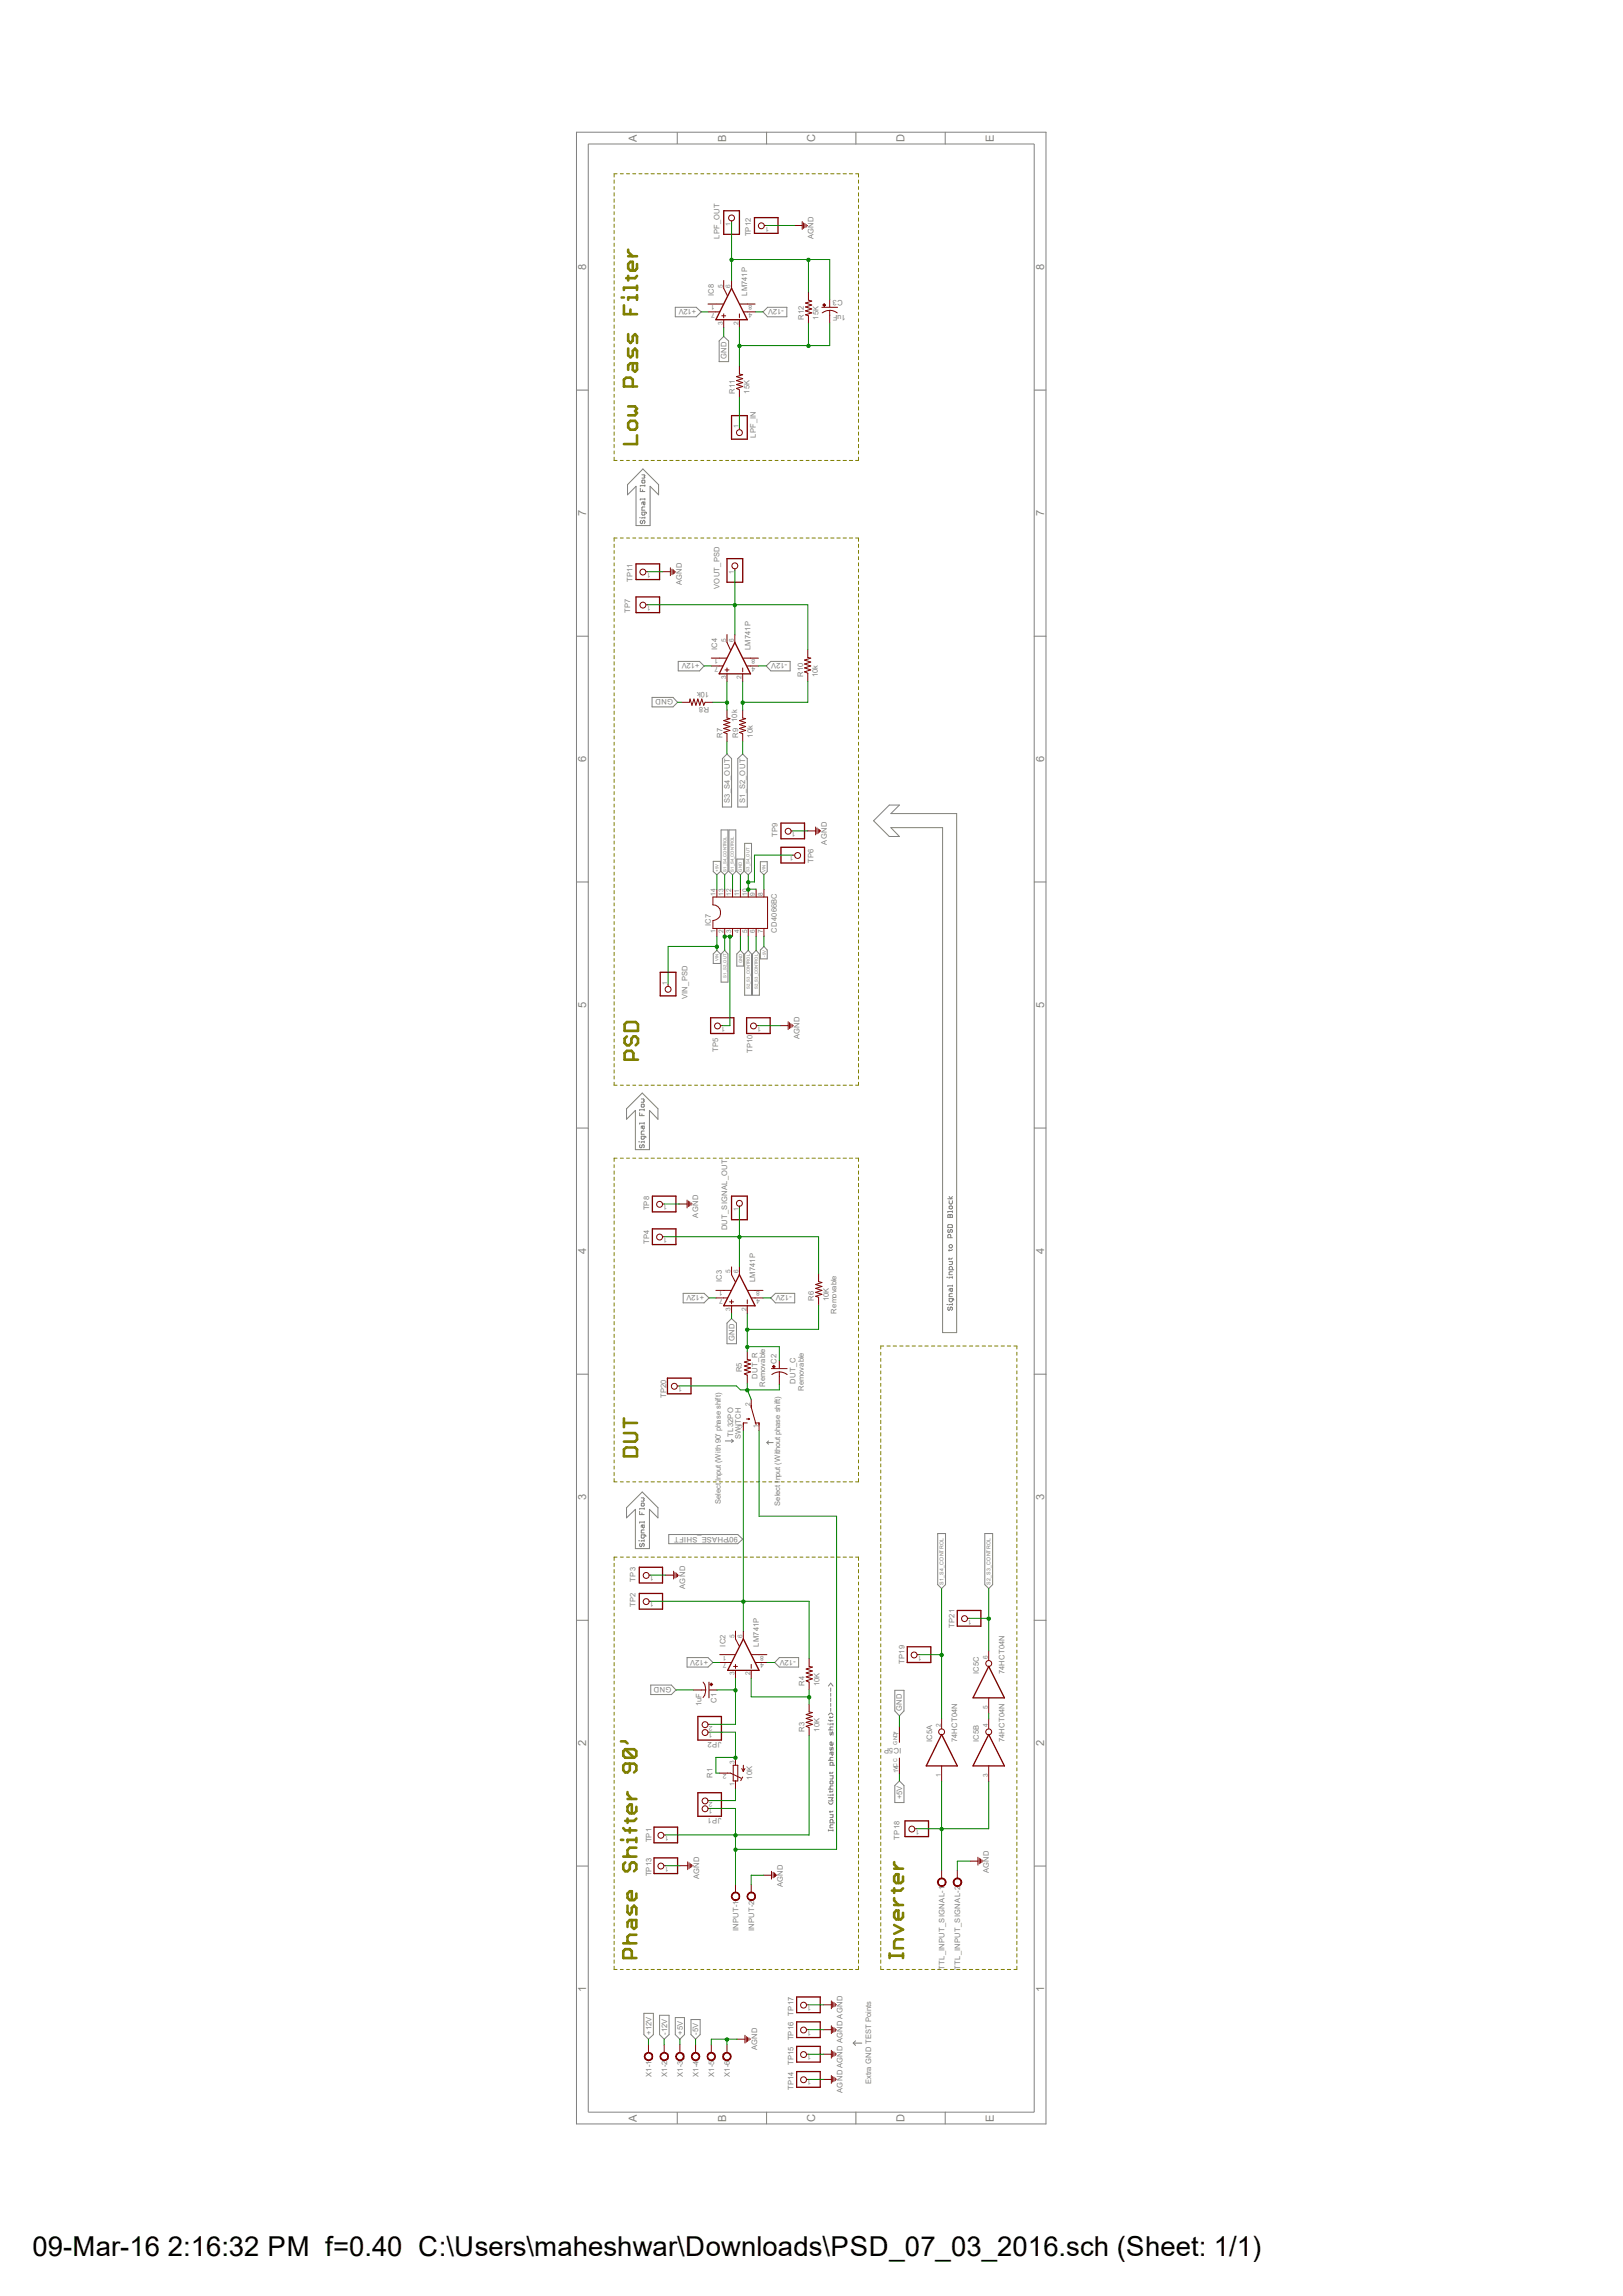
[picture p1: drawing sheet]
<svg xmlns="http://www.w3.org/2000/svg" width="210mm" height="297mm" viewBox="0 0 210 297" stroke-linecap="round" stroke-linejoin="round" font-family="sans-serif">
<defs><g id="words">
<text font-size="3.6" x="4.2" y="291.8">09-Mar-16 2:16:32 PM f=0.40 C:\Users\maheshwar\Downloads\PSD_07_03_2016.sch (Sheet: 1/1)</text>
<g font-size="1.4" fill="#808080">
<text x="82.4" y="18.3" transform="rotate(-90 82.4 18.3)">A</text>
<text x="93.9" y="18.3" transform="rotate(-90 93.9 18.3)">B</text>
<text x="105.5" y="18.4" transform="rotate(-90 105.5 18.4)">C</text>
<text x="117" y="18.4" transform="rotate(-90 117 18.4)">D</text>
<text x="128.6" y="18.3" transform="rotate(-90 128.6 18.3)">E</text>
<text x="75.9" y="34.9" transform="rotate(-90 75.9 34.9)">8</text>
<text x="135.1" y="34.9" transform="rotate(-90 135.1 34.9)">8</text>
<text x="75.9" y="66.8" transform="rotate(-90 75.9 66.8)">7</text>
<text x="135.1" y="66.8" transform="rotate(-90 135.1 66.8)">7</text>
<text x="75.9" y="98.6" transform="rotate(-90 75.9 98.6)">6</text>
<text x="135.1" y="98.6" transform="rotate(-90 135.1 98.6)">6</text>
<text x="75.9" y="130.4" transform="rotate(-90 75.9 130.4)">5</text>
<text x="135.1" y="130.4" transform="rotate(-90 135.1 130.4)">5</text>
<text x="75.9" y="162.2" transform="rotate(-90 75.9 162.2)">4</text>
<text x="135.1" y="162.2" transform="rotate(-90 135.1 162.2)">4</text>
<text x="75.9" y="194.1" transform="rotate(-90 75.9 194.1)">3</text>
<text x="135.1" y="194.1" transform="rotate(-90 135.1 194.1)">3</text>
<text x="75.9" y="225.9" transform="rotate(-90 75.9 225.9)">2</text>
<text x="135.1" y="225.9" transform="rotate(-90 135.1 225.9)">2</text>
<text x="75.9" y="257.7" transform="rotate(-90 75.9 257.7)">1</text>
<text x="135.1" y="257.7" transform="rotate(-90 135.1 257.7)">1</text>
<text x="82.4" y="274.4" transform="rotate(-90 82.4 274.4)">A</text>
<text x="93.9" y="274.4" transform="rotate(-90 93.9 274.4)">B</text>
<text x="105.5" y="274.5" transform="rotate(-90 105.5 274.5)">C</text>
<text x="117" y="274.5" transform="rotate(-90 117 274.5)">D</text>
<text x="128.6" y="274.4" transform="rotate(-90 128.6 274.4)">E</text>
</g>
<g font-size="1" fill="#808080">
<text x="93.1" y="30.9" transform="rotate(-90 93.1 30.9)">LPF_OUT</text>
<text x="97.1" y="30.6" transform="rotate(-90 97.1 30.6)">TP12</text>
<text x="105.3" y="30.9" transform="rotate(-90 105.3 30.9)">AGND</text>
<text x="90.1" y="40" transform="rotate(-180 90.1 40)">+12V</text>
<text x="92.4" y="38.3" transform="rotate(-90 92.4 38.3)">IC8</text>
<text x="96.7" y="38.3" transform="rotate(-90 96.7 38.3)">LM741P</text>
<text x="101.4" y="40" transform="rotate(-180 101.4 40)">-12V</text>
<text x="104" y="41.3" transform="rotate(-90 104 41.3)">R12</text>
<text x="105.9" y="41.3" transform="rotate(-90 105.9 41.3)">15K</text>
<text x="109.1" y="38.8" transform="rotate(-180 109.1 38.8)">C3</text>
<text x="109.4" y="40.7" transform="rotate(-180 109.4 40.7)">1uF</text>
<text x="94" y="46.4" transform="rotate(-90 94 46.4)">GND</text>
<text x="95.1" y="50.9" transform="rotate(-90 95.1 50.9)">R11</text>
<text x="97" y="50.9" transform="rotate(-90 97 50.9)">15K</text>
<text x="97.8" y="56.7" transform="rotate(-90 97.8 56.7)">LPF_IN</text>
<text x="81.8" y="75.3" transform="rotate(-90 81.8 75.3)">TP11</text>
<text x="88.2" y="75.7" transform="rotate(-90 88.2 75.7)">AGND</text>
<text x="93.1" y="76.2" transform="rotate(-90 93.1 76.2)">VOUT_PSD</text>
<text x="81.5" y="79.3" transform="rotate(-90 81.5 79.3)">TP7</text>
<text x="90.5" y="85.8" transform="rotate(-180 90.5 85.8)">+12V</text>
<text x="91.7" y="89.5" transform="rotate(-180 91.7 89.5)">10k</text>
<text x="92.8" y="84.1" transform="rotate(-90 92.8 84.1)">IC4</text>
<text x="97.1" y="84.1" transform="rotate(-90 97.1 84.1)">LM741P</text>
<text x="101.9" y="85.8" transform="rotate(-180 101.9 85.8)">-12V</text>
<text x="103.9" y="87.6" transform="rotate(-90 103.9 87.6)">R10</text>
<text x="105.8" y="87.6" transform="rotate(-90 105.8 87.6)">10k</text>
<text x="87.1" y="90.5" transform="rotate(-180 87.1 90.5)">GND</text>
<text x="91.7" y="91.5" transform="rotate(-180 91.7 91.5)">R8</text>
<text x="93.5" y="95.4" transform="rotate(-90 93.5 95.4)">R7</text>
<text x="95.4" y="93.4" transform="rotate(-90 95.4 93.4)">10k</text>
<text x="95.5" y="95.4" transform="rotate(-90 95.5 95.4)">R9</text>
<text x="97.4" y="95.4" transform="rotate(-90 97.4 95.4)">10k</text>
<text x="94.4" y="103.9" transform="rotate(-90 94.4 103.9)">S3_S4_OUT</text>
<text x="96.4" y="103.9" transform="rotate(-90 96.4 103.9)">S1_S2_OUT</text>
<text x="100.6" y="108.3" transform="rotate(-90 100.6 108.3)">TP9</text>
<text x="105.3" y="111.6" transform="rotate(-90 105.3 111.6)">TP6</text>
<text x="107" y="109.2" transform="rotate(-90 107 109.2)">AGND</text>
<text x="92" y="119.8" transform="rotate(-90 92 119.8)">IC7</text>
<text x="100.5" y="120.6" transform="rotate(-90 100.5 120.6)">CD4066BC</text>
<text x="88.9" y="129.2" transform="rotate(-90 88.9 129.2)">VIN_PSD</text>
<text x="92.9" y="136" transform="rotate(-90 92.9 136)">TP5</text>
<text x="97.4" y="136.2" transform="rotate(-90 97.4 136.2)">TP10</text>
<text x="103.5" y="134.4" transform="rotate(-90 103.5 134.4)">AGND</text>
<text x="84" y="160.9" transform="rotate(-90 84 160.9)">TP4</text>
<text x="84" y="156.6" transform="rotate(-90 84 156.6)">TP8</text>
<text x="90.3" y="157.5" transform="rotate(-90 90.3 157.5)">AGND</text>
<text x="94.1" y="159.2" transform="rotate(-90 94.1 159.2)">DUT_SIGNAL_OUT</text>
<text x="91.1" y="167.6" transform="rotate(-180 91.1 167.6)">+12V</text>
<text x="93.4" y="165.9" transform="rotate(-90 93.4 165.9)">IC3</text>
<text x="97.7" y="165.9" transform="rotate(-90 97.7 165.9)">LM741P</text>
<text x="102.5" y="167.6" transform="rotate(-180 102.5 167.6)">-12V</text>
<text x="95" y="173.5" transform="rotate(-90 95 173.5)">GND</text>
<text x="105.3" y="168.3" transform="rotate(-90 105.3 168.3)">R6</text>
<text x="107.2" y="168.3" transform="rotate(-90 107.2 168.3)">10K</text>
<text x="108.2" y="170" transform="rotate(-90 108.2 170)">Removable</text>
<text x="96" y="177.5" transform="rotate(-90 96 177.5)">R5</text>
<text x="98" y="178.4" transform="rotate(-90 98 178.4)">DUT_R</text>
<text x="99" y="179.4" transform="rotate(-90 99 179.4)">Removable</text>
<text x="100.5" y="176.4" transform="rotate(-90 100.5 176.4)">C2</text>
<text x="102.9" y="179" transform="rotate(-90 102.9 179)">DUT_C</text>
<text x="104" y="179.9" transform="rotate(-90 104 179.9)">Removable</text>
<text x="86.2" y="180.9" transform="rotate(-90 86.2 180.9)">TP20</text>
<text x="94.9" y="185.8" transform="rotate(-90 94.9 185.8)">TL32PO</text>
<text x="95.9" y="186.2" transform="rotate(-90 95.9 186.2)">SWITCH</text>
<text x="93.3" y="194.5" transform="rotate(-90 93.3 194.5)">Select Input (With 90' phase shift)</text>
<text x="101" y="194.8" transform="rotate(-90 101 194.8)">Select Input (Without phase shift)</text>
<text x="95.5" y="198.8" transform="rotate(-180 95.5 198.8)">90'PHASE_SHIFT</text>
<text x="82.2" y="207.8" transform="rotate(-90 82.2 207.8)">TP2</text>
<text x="82.2" y="204.6" transform="rotate(-90 82.2 204.6)">TP3</text>
<text x="88.6" y="205.5" transform="rotate(-90 88.6 205.5)">AGND</text>
<text x="91.6" y="214.7" transform="rotate(-180 91.6 214.7)">+12V</text>
<text x="93.9" y="213" transform="rotate(-90 93.9 213)">IC2</text>
<text x="98.2" y="213" transform="rotate(-90 98.2 213)">LM741P</text>
<text x="103" y="214.7" transform="rotate(-180 103 214.7)">-12V</text>
<text x="117" y="215.2" transform="rotate(-90 117 215.2)">TP19</text>
<text x="123.5" y="210.6" transform="rotate(-90 123.5 210.6)">TP21</text>
<text x="86.9" y="218.2" transform="rotate(-180 86.9 218.2)">GND</text>
<text x="90.8" y="220.7" transform="rotate(-90 90.8 220.7)">1uF</text>
<text x="92.7" y="220.3" transform="rotate(-90 92.7 220.3)">C1</text>
<text x="104.1" y="218.1" transform="rotate(-90 104.1 218.1)">R4</text>
<text x="106" y="218.1" transform="rotate(-90 106 218.1)">10K</text>
<text x="116.7" y="221.3" transform="rotate(-90 116.7 221.3)">GND</text>
<text x="126.7" y="216.6" transform="rotate(-90 126.7 216.6)">IC5C</text>
<text x="130" y="216.6" transform="rotate(-90 130 216.6)">74HCT04N</text>
<text x="93.4" y="225.3" transform="rotate(-180 93.4 225.3)">JP2</text>
<text x="104.1" y="224" transform="rotate(-90 104.1 224)">R3</text>
<text x="106" y="224" transform="rotate(-90 106 224)">10K</text>
<text x="116.6" y="226.2" transform="rotate(-180 116.6 226.2)">IC5P</text>
<text x="120.6" y="225.4" transform="rotate(-90 120.6 225.4)">IC5A</text>
<text x="123.9" y="225.4" transform="rotate(-90 123.9 225.4)">74HCT04N</text>
<text x="126.7" y="225.4" transform="rotate(-90 126.7 225.4)">IC5B</text>
<text x="130" y="225.4" transform="rotate(-90 130 225.4)">74HCT04N</text>
<text x="92.2" y="229.9" transform="rotate(-90 92.2 229.9)">R1</text>
<text x="97.3" y="230.2" transform="rotate(-90 97.3 230.2)">10K</text>
<text x="116.7" y="232.7" transform="rotate(-90 116.7 232.7)">+5V</text>
<text x="84.3" y="238.3" transform="rotate(-90 84.3 238.3)">TP1</text>
<text x="93.4" y="235.2" transform="rotate(-180 93.4 235.2)">JP1</text>
<text x="116.4" y="238" transform="rotate(-90 116.4 238)">TP18</text>
<text x="84.3" y="242.7" transform="rotate(-90 84.3 242.7)">TP13</text>
<text x="90.5" y="243.1" transform="rotate(-90 90.5 243.1)">AGND</text>
<text x="101.3" y="244.1" transform="rotate(-90 101.3 244.1)">AGND</text>
<text x="128" y="242.3" transform="rotate(-90 128 242.3)">AGND</text>
<text x="95.5" y="249.8" transform="rotate(-90 95.5 249.8)">INPUT-1</text>
<text x="97.6" y="249.8" transform="rotate(-90 97.6 249.8)">INPUT-2</text>
<text x="122.2" y="254.8" transform="rotate(-90 122.2 254.8)">TTL_INPUT_SIGNAL-1</text>
<text x="124.2" y="254.8" transform="rotate(-90 124.2 254.8)">TTL_INPUT_SIGNAL-2</text>
<text x="84.3" y="263.2" transform="rotate(-90 84.3 263.2)">+12V</text>
<text x="86.3" y="263.2" transform="rotate(-90 86.3 263.2)">-12V</text>
<text x="88.3" y="263.2" transform="rotate(-90 88.3 263.2)">+5V</text>
<text x="90.3" y="263.2" transform="rotate(-90 90.3 263.2)">-5V</text>
<text x="102.7" y="263.9" transform="rotate(-90 102.7 263.9)">TP16</text>
<text x="102.7" y="260.7" transform="rotate(-90 102.7 260.7)">TP17</text>
<text x="84.3" y="268.6" transform="rotate(-90 84.3 268.6)">X1-1</text>
<text x="86.3" y="268.6" transform="rotate(-90 86.3 268.6)">X1-2</text>
<text x="88.3" y="268.6" transform="rotate(-90 88.3 268.6)">X1-3</text>
<text x="90.4" y="268.6" transform="rotate(-90 90.4 268.6)">X1-4</text>
<text x="92.4" y="268.6" transform="rotate(-90 92.4 268.6)">X1-5</text>
<text x="94.4" y="268.6" transform="rotate(-90 94.4 268.6)">X1-6</text>
<text x="98" y="265.2" transform="rotate(-90 98 265.2)">AGND</text>
<text x="102.7" y="267.1" transform="rotate(-90 102.7 267.1)">TP15</text>
<text x="112.7" y="269.6" transform="rotate(-90 112.7 269.6)">Extra GND TEST Points</text>
<text x="102.7" y="270.4" transform="rotate(-90 102.7 270.4)">TP14</text>
<text x="109" y="270.8" transform="rotate(-90 109 270.8)">AGND AGND AGND AGND</text>
</g>
<g font-size=".8" fill="#808080">
<text x="94.5" y="29.2" transform="rotate(-90 94.5 29.2)">1</text>
<text x="99.5" y="29.3" transform="rotate(-180 99.5 29.3)">1</text>
<text x="92.5" y="39.5" transform="rotate(-180 92.5 39.5)">1</text>
<text x="92.5" y="40.5" transform="rotate(-180 92.5 40.5)">7</text>
<text x="93.5" y="37.2" transform="rotate(-90 93.5 37.2)">5</text>
<text x="94.5" y="37.2" transform="rotate(-90 94.5 37.2)">6</text>
<text x="97.3" y="39.5" transform="rotate(-180 97.3 39.5)">8</text>
<text x="97.3" y="40.5" transform="rotate(-180 97.3 40.5)">4</text>
<text x="93.5" y="42" transform="rotate(-90 93.5 42)">3</text>
<text x="95.6" y="42" transform="rotate(-90 95.6 42)">2</text>
<text x="95.6" y="55.4" transform="rotate(-90 95.6 55.4)">1</text>
<text x="84.2" y="74.1" transform="rotate(-180 84.2 74.1)">1</text>
<text x="95" y="74.2" transform="rotate(-90 95 74.2)">1</text>
<text x="84.2" y="78.4" transform="rotate(-180 84.2 78.4)">1</text>
<text x="93.9" y="83" transform="rotate(-90 93.9 83)">5</text>
<text x="95" y="83" transform="rotate(-90 95 83)">6</text>
<text x="92.9" y="85.3" transform="rotate(-180 92.9 85.3)">1</text>
<text x="92.9" y="86.3" transform="rotate(-180 92.9 86.3)">7</text>
<text x="93.9" y="87.8" transform="rotate(-90 93.9 87.8)">3</text>
<text x="95.9" y="87.8" transform="rotate(-90 95.9 87.8)">2</text>
<text x="97.7" y="85.3" transform="rotate(-180 97.7 85.3)">8</text>
<text x="97.7" y="86.3" transform="rotate(-180 97.7 86.3)">4</text>
<text x="102.9" y="107.6" transform="rotate(-180 102.9 107.6)">1</text>
<text x="102.7" y="110.8" transform="rotate(-180 102.7 110.8)">1</text>
<text x="92.6" y="115.9" transform="rotate(-90 92.6 115.9)">14</text>
<text x="93.6" y="115.9" transform="rotate(-90 93.6 115.9)">13</text>
<text x="94.6" y="115.9" transform="rotate(-90 94.6 115.9)">12</text>
<text x="95.6" y="115.9" transform="rotate(-90 95.6 115.9)">11</text>
<text x="96.7" y="115.9" transform="rotate(-90 96.7 115.9)">10</text>
<text x="97.7" y="115.9" transform="rotate(-90 97.7 115.9)">9</text>
<text x="98.7" y="115.9" transform="rotate(-90 98.7 115.9)">8</text>
<text x="92.6" y="120.7" transform="rotate(-90 92.6 120.7)">1</text>
<text x="93.6" y="120.7" transform="rotate(-90 93.6 120.7)">2</text>
<text x="94.6" y="120.7" transform="rotate(-90 94.6 120.7)">3</text>
<text x="95.6" y="120.7" transform="rotate(-90 95.6 120.7)">4</text>
<text x="96.7" y="120.7" transform="rotate(-90 96.7 120.7)">5</text>
<text x="97.7" y="120.7" transform="rotate(-90 97.7 120.7)">6</text>
<text x="98.7" y="120.7" transform="rotate(-90 98.7 120.7)">7</text>
<text x="86.3" y="127.4" transform="rotate(-90 86.3 127.4)">1</text>
<text x="93.8" y="132.8" transform="rotate(-180 93.8 132.8)">1</text>
<text x="98.5" y="132.8" transform="rotate(-180 98.5 132.8)">1</text>
<text x="86.3" y="155.9" transform="rotate(-180 86.3 155.9)">1</text>
<text x="86.3" y="160.1" transform="rotate(-180 86.3 160.1)">1</text>
<text x="95.6" y="156.6" transform="rotate(-90 95.6 156.6)">1</text>
<text x="93.5" y="167" transform="rotate(-180 93.5 167)">1</text>
<text x="94.5" y="164.7" transform="rotate(-90 94.5 164.7)">5</text>
<text x="95.6" y="164.7" transform="rotate(-90 95.6 164.7)">6</text>
<text x="98.3" y="167" transform="rotate(-180 98.3 167)">8</text>
<text x="93.5" y="168.1" transform="rotate(-180 93.5 168.1)">7</text>
<text x="94.5" y="169.6" transform="rotate(-90 94.5 169.6)">3</text>
<text x="96.6" y="169.6" transform="rotate(-90 96.6 169.6)">2</text>
<text x="98.3" y="168.1" transform="rotate(-180 98.3 168.1)">4</text>
<text x="88.3" y="179.4" transform="rotate(-180 88.3 179.4)">1</text>
<text x="96.1" y="184.7" transform="rotate(-90 96.1 184.7)">3</text>
<text x="97.1" y="181.9" transform="rotate(-90 97.1 181.9)">2</text>
<text x="98.1" y="184.7" transform="rotate(-90 98.1 184.7)">1</text>
<text x="84.6" y="203.9" transform="rotate(-180 84.6 203.9)">1</text>
<text x="84.6" y="207.3" transform="rotate(-180 84.6 207.3)">1</text>
<text x="125.8" y="209.5" transform="rotate(-180 125.8 209.5)">1</text>
<text x="94" y="214.2" transform="rotate(-180 94 214.2)">1</text>
<text x="94" y="215.2" transform="rotate(-180 94 215.2)">7</text>
<text x="95" y="211.8" transform="rotate(-90 95 211.8)">5</text>
<text x="96.1" y="211.8" transform="rotate(-90 96.1 211.8)">6</text>
<text x="98.8" y="214.2" transform="rotate(-180 98.8 214.2)">8</text>
<text x="98.8" y="215.2" transform="rotate(-180 98.8 215.2)">4</text>
<text x="119.3" y="214.2" transform="rotate(-180 119.3 214.2)">1</text>
<text x="127.8" y="214.6" transform="rotate(-90 127.8 214.6)">6</text>
<text x="95" y="216.7" transform="rotate(-90 95 216.7)">3</text>
<text x="97.1" y="216.7" transform="rotate(-90 97.1 216.7)">2</text>
<text x="127.8" y="221" transform="rotate(-90 127.8 221)">5</text>
<text x="92.2" y="224.2" transform="rotate(-180 92.2 224.2)">1</text>
<text x="92.2" y="223.2" transform="rotate(-180 92.2 223.2)">2</text>
<text x="116.3" y="224.5" transform="rotate(-90 116.3 224.5)">7</text>
<text x="121.7" y="223.4" transform="rotate(-90 121.7 223.4)">2</text>
<text x="127.8" y="223.4" transform="rotate(-90 127.8 223.4)">4</text>
<text x="92.2" y="233" transform="rotate(-180 92.2 233)">2</text>
<text x="94" y="229.5" transform="rotate(-180 94 229.5)">2</text>
<text x="95" y="231" transform="rotate(-90 95 231)">1</text>
<text x="95" y="228.2" transform="rotate(-90 95 228.2)">3</text>
<text x="116.3" y="229.3" transform="rotate(-90 116.3 229.3)">14</text>
<text x="121.7" y="229.8" transform="rotate(-90 121.7 229.8)">1</text>
<text x="127.8" y="229.8" transform="rotate(-90 127.8 229.8)">3</text>
<text x="86.5" y="237.5" transform="rotate(-180 86.5 237.5)">1</text>
<text x="92.2" y="234.1" transform="rotate(-180 92.2 234.1)">1</text>
<text x="119" y="236.7" transform="rotate(-180 119 236.7)">1</text>
<text x="86.5" y="241.5" transform="rotate(-180 86.5 241.5)">1</text>
<text x="105" y="262.7" transform="rotate(-180 105 262.7)">1</text>
<text x="105" y="259.5" transform="rotate(-180 105 259.5)">1</text>
<text x="105" y="269.1" transform="rotate(-180 105 269.1)">1</text>
<text x="105" y="265.9" transform="rotate(-180 105 265.9)">1</text>
</g>
<g font-size=".7" fill="#808080">
<text x="122.1" y="205" transform="rotate(-90 122.1 205)">S1_S4_CONTROL</text>
<text x="128.2" y="205" transform="rotate(-90 128.2 205)">S2_S3_CONTROL</text>
<text x="116.1" y="225.7" transform="rotate(-90 116.1 225.7)">GND</text>
<text x="116.1" y="229" transform="rotate(-90 116.1 229)">VCC</text>
</g>
<g font-size=".6" fill="#808080">
<text x="93" y="112.8" transform="rotate(-90 93 112.8)">+5V</text>
<text x="94" y="112.8" transform="rotate(-90 94 112.8)">S1_S4_CONTROL</text>
<text x="95" y="112.8" transform="rotate(-90 95 112.8)">S1_S4_CONTROL</text>
<text x="96" y="112.8" transform="rotate(-90 96 112.8)">GND</text>
<text x="97" y="112.8" transform="rotate(-90 97 112.8)">S3_S4_OUT</text>
<text x="99" y="112.8" transform="rotate(-90 99 112.8)">VIN</text>
<text x="93" y="124.3" transform="rotate(-90 93 124.3)">VIN</text>
<text x="96" y="124.6" transform="rotate(-90 96 124.6)">GND</text>
<text x="99.1" y="123.8" transform="rotate(-90 99.1 123.8)">-5V</text>
<text x="94" y="126.5" transform="rotate(-90 94 126.5)">S1_S2_OUT</text>
<text x="97" y="128" transform="rotate(-90 97 128)">S2_S3_CONTROL</text>
<text x="98.1" y="128" transform="rotate(-90 98.1 128)">S2_S3_CONTROL</text>
</g>
</g></defs>
<g fill="none" stroke="#808000" stroke-width=".13">
<path d="M79.5 23.3v.4M79.5 24.1v.4M79.5 24.9v.5M79.5 25.7v.5M79.5 26.5v.5M79.5 27.4v.4M79.5 28.2v.4M79.5 29v.4M79.5 29.8v.4M79.5 30.6v.4M79.5 31.5v.4M79.5 32.3v.4"/>
<path d="M79.5 33.1v.4M79.5 33.9v.4M79.5 34.7v.4M79.5 35.5v.4M79.5 36.3v.4M79.5 37.1v.4M79.5 38v.4M79.5 38.8v.4M79.5 39.6v.4M79.8 22.5h-.3v.4M80.3 22.5h.3M81.1 22.5h.3"/>
<path d="M81.9 22.5h.4M82.7 22.5h.4M83.4 22.5h.5M84.2 22.5h.5M85 22.5h.5M85.9 22.5h.4M86.7 22.5h.4M87.5 22.5h.4M88.3 22.5h.4M89.1 22.5h.4M89.9 22.5h.4M90.7 22.5h.4"/>
<path d="M91.5 22.5h.4M92.3 22.5h.4M93.1 22.5h.4M93.9 22.5h.4M94.7 22.5h.4M95.5 22.5h.4M96.3 22.5h.4M97.1 22.5h.4M97.9 22.5h.4M98.7 22.5h.4M99.5 22.5h.4M100.3 22.5h.4"/>
<path d="M101.1 22.5h.4M101.9 22.5h.4M102.7 22.5h.4M103.5 22.5h.4M104.3 22.5h.4M105.1 22.5h.4M105.9 22.5h.4M106.7 22.5h.4M107.5 22.5h.4M108.3 22.5h.4M109.1 22.5h.4M109.9 22.5h.4"/>
<path d="M110.7 22.5h.4v.4M111.1 23.3v.4M111.1 24.1v.4M111.1 24.9v.5M111.1 25.7v.5M111.1 26.5v.5M111.1 27.4v.4M111.1 28.2v.4M111.1 29v.4M111.1 29.8v.4M111.1 30.6v.4M111.1 31.5v.4"/>
<path d="M111.1 32.3v.4M111.1 33.1v.4M111.1 33.9v.4M111.1 34.7v.4M111.1 35.5v.4M111.1 36.3v.4M111.1 37.1v.4M111.1 38v.4M111.1 38.8v.4M111.1 39.6v.4M79.5 40.4v.4M79.5 41.2v.4"/>
<path d="M79.5 42v.5M79.5 42.8v.5M79.5 43.6v.5M79.5 44.5v.4M79.5 45.3v.4M79.5 46.1v.4M79.5 46.9v.4M79.5 47.8v.3M79.5 48.6v.4M79.5 49.4v.4M79.5 50.2v.4M79.5 51v.4"/>
<path d="M79.5 51.8v.4M79.5 52.6v.4M79.5 53.4v.4M79.5 54.2v.5M79.5 55.1v.4M79.5 55.9v.4M79.5 56.7v.4M79.5 57.5v.4M79.5 58.3v.4M79.5 59.1v.5h.3M80.3 59.6h.3M81.1 59.6h.3"/>
<path d="M81.9 59.6h.4M82.7 59.6h.4M83.4 59.6h.5M84.2 59.6h.5M85 59.6h.5M85.9 59.6h.4M86.7 59.6h.4M87.5 59.6h.4M88.3 59.6h.4M89.1 59.6h.4M89.9 59.6h.4M90.7 59.6h.4"/>
<path d="M91.5 59.6h.4M92.3 59.6h.4M93.1 59.6h.4M93.9 59.6h.4M94.7 59.6h.4M95.5 59.6h.4M96.3 59.6h.4M97.1 59.6h.4M97.9 59.6h.4M98.7 59.6h.4M99.5 59.6h.4M100.3 59.6h.4"/>
<path d="M101.1 59.6h.4M101.9 59.6h.4M102.7 59.6h.4M103.5 59.6h.4M104.3 59.6h.4M105.1 59.6h.4M105.9 59.6h.4M106.7 59.6h.4M107.5 59.6h.4M108.3 59.6h.4M109.1 59.6h.4M109.9 59.6h.4"/>
<path d="M111.1 40.4v.4M111.1 41.2v.4M111.1 42v.5M111.1 42.8v.5M111.1 43.6v.5M111.1 44.5v.4M111.1 45.3v.4M111.1 46.1v.4M111.1 46.9v.4M111.1 47.8v.3M111.1 48.6v.4M111.1 49.4v.4"/>
<path d="M111.1 50.2v.4M111.1 51v.4M111.1 51.8v.4M111.1 52.6v.4M111.1 53.4v.4M111.1 54.2v.5M111.1 55.1v.4M111.1 55.9v.4M111.1 56.7v.4M111.1 57.5v.4M111.1 58.3v.4M111.1 59.1v.5h-.4"/>
<path d="M79.5 70.4v.4M79.5 71.2v.4M79.5 72v.4M79.5 72.8v.4M79.5 73.6v.4M79.5 74.4v.4M79.5 75.2v.4M79.5 76v.4M79.5 76.8v.4M79.5 77.6v.4M79.5 78.4v.4M79.5 79.2v.4"/>
<path d="M79.8 69.6h-.3v.4M80.3 69.6h.3M81.1 69.6h.3M81.9 69.6h.4M82.7 69.6h.4M83.4 69.6h.5M84.2 69.6h.5M85 69.6h.5M85.9 69.6h.4M86.7 69.6h.4M87.5 69.6h.4M88.3 69.6h.4"/>
<path d="M89.1 69.6h.4M89.9 69.6h.4M90.7 69.6h.4M91.5 69.6h.4M92.3 69.6h.4M93.1 69.6h.4M93.9 69.6h.4M94.7 69.6h.4M95.5 69.6h.4M96.3 69.6h.4M97.1 69.6h.4M97.9 69.6h.4"/>
<path d="M98.7 69.6h.4M99.5 69.6h.4M100.3 69.6h.4M101.1 69.6h.4M101.9 69.6h.4M102.7 69.6h.4M103.5 69.6h.4M104.3 69.6h.4M105.1 69.6h.4M105.9 69.6h.4M106.7 69.6h.4M107.5 69.6h.4"/>
<path d="M108.3 69.6h.4M109.1 69.6h.4M109.9 69.6h.4M110.7 69.6h.4v.4M111.1 70.4v.4M111.1 71.2v.4M111.1 72v.4M111.1 72.8v.4M111.1 73.6v.4M111.1 74.4v.4M111.1 75.2v.4M111.1 76v.4"/>
<path d="M111.1 76.8v.4M111.1 77.6v.4M111.1 78.4v.4M111.1 79.2v.4M79.5 80v.4M79.5 80.8v.4M79.5 81.6v.4M79.5 82.4v.4M79.5 83.2v.4M79.5 84v.4M79.5 84.8v.4M79.5 85.6v.4"/>
<path d="M79.5 86.4v.4M79.5 87.2v.4M79.5 88v.4M79.5 88.8v.4M79.5 89.6v.4M79.5 90.4v.4M79.5 91.2v.4M79.5 92v.4M79.5 92.8v.4M79.5 93.6v.4M79.5 94.4v.4M79.5 95.2v.4"/>
<path d="M79.5 96v.4M79.5 96.8v.4M79.5 97.6v.4M79.5 98.4v.4M79.5 99.2v.4M79.5 100v.4M111.1 80v.4M111.1 80.8v.4M111.1 81.6v.4M111.1 82.4v.4M111.1 83.2v.4M111.1 84v.4"/>
<path d="M111.1 84.8v.4M111.1 85.6v.4M111.1 86.4v.4M111.1 87.2v.4M111.1 88v.4M111.1 88.8v.4M111.1 89.6v.4M111.1 90.4v.4M111.1 91.2v.4M111.1 92v.4M111.1 92.8v.4M111.1 93.6v.4"/>
<path d="M111.1 94.4v.4M111.1 95.2v.4M111.1 96v.4M111.1 96.8v.4M111.1 97.6v.4M111.1 98.4v.4M111.1 99.2v.4M111.1 100v.4M79.5 100.8v.4M79.5 101.6v.4M79.5 102.4v.4M79.5 103.2v.4"/>
<path d="M79.5 104v.4M79.5 104.8v.4M79.5 105.6v.4M79.5 106.4v.4M79.5 107.2v.4M79.5 108v.4M79.5 108.8v.4M79.5 109.6v.4M79.5 110.4v.4M79.5 111.2v.4M79.5 112v.4M79.5 112.8v.4"/>
<path d="M79.5 113.6v.4M79.5 114.4v.4M79.5 115.2v.4M79.5 116v.4M79.5 116.8v.4M79.5 117.6v.4M79.5 118.4v.4M79.5 119.2v.4M111.1 100.8v.4M111.1 101.6v.4M111.1 102.4v.4M111.1 103.2v.4"/>
<path d="M111.1 104v.4M111.1 104.8v.4M111.1 105.6v.4M111.1 106.4v.4M111.1 107.2v.4M111.1 108v.4M111.1 108.8v.4M111.1 109.6v.4M111.1 110.4v.4M111.1 111.2v.4M111.1 112v.4M111.1 112.8v.4"/>
<path d="M111.1 113.6v.4M111.1 114.4v.4M111.1 115.2v.4M111.1 116v.4M111.1 116.8v.4M111.1 117.6v.4M111.1 118.4v.4M111.1 119.2v.4M79.5 120v.4M79.5 120.8v.4M79.5 121.6v.4M79.5 122.4v.4"/>
<path d="M79.5 123.2v.4M79.5 124v.4M79.5 124.8v.4M79.5 125.6v.4M79.5 126.4v.4M79.5 127.2v.4M79.5 128v.4M79.5 128.8v.4M79.5 129.6v.4M79.5 130.4v.4M79.5 131.2v.4M79.5 132v.4"/>
<path d="M79.5 132.8v.4M79.5 133.6v.4M79.5 134.4v.4M79.5 135.2v.4M79.5 136v.4M79.5 136.8v.4M79.5 137.6v.4M79.5 138.4v.4M79.5 139.2v.4M79.5 140v.4h.3M111.1 120v.4M111.1 120.8v.4"/>
<path d="M111.1 121.6v.4M111.1 122.4v.4M111.1 123.2v.4M111.1 124v.4M111.1 124.8v.4M111.1 125.6v.4M111.1 126.4v.4M111.1 127.2v.4M111.1 128v.4M111.1 128.8v.4M111.1 129.6v.4M111.1 130.4v.4"/>
<path d="M111.1 131.2v.4M111.1 132v.4M111.1 132.8v.4M111.1 133.6v.4M111.1 134.4v.4M111.1 135.2v.4M111.1 136v.4M111.1 136.8v.4M111.1 137.6v.4M111.1 138.4v.4M111.1 139.2v.4M111.1 140v.4h-.4"/>
<path d="M79.5 150.7v.3M79.5 151.5v.4M79.5 152.3v.4M79.5 153.1v.4M79.5 153.9v.4M79.5 154.7v.4M79.5 155.5v.5M79.5 156.3v.5M79.5 157.1v.5M79.5 157.9v.5M79.5 158.8v.4M79.5 159.6v.4"/>
<path d="M79.8 149.8h-.3v.4M80.3 149.8h.3M80.3 140.4h.3M81.1 149.8h.3M81.1 140.4h.3M81.9 149.8h.4M81.9 140.4h.4M82.7 149.8h.4M82.7 140.4h.4M83.4 149.8h.5M83.4 140.4h.5M84.2 149.8h.5"/>
<path d="M84.2 140.4h.5M85 149.8h.5M85 140.4h.5M85.9 149.8h.4M85.9 140.4h.4M86.7 149.8h.4M86.7 140.4h.4M87.5 149.8h.4M87.5 140.4h.4M88.3 149.8h.4M88.3 140.4h.4M89.1 149.8h.4"/>
<path d="M89.1 140.4h.4M89.9 149.8h.4M89.9 140.4h.4M90.7 149.8h.4M90.7 140.4h.4M91.5 149.8h.4M91.5 140.4h.4M92.3 149.8h.4M92.3 140.4h.4M93.1 149.8h.4M93.1 140.4h.4M93.9 149.8h.4"/>
<path d="M93.9 140.4h.4M94.7 149.8h.4M94.7 140.4h.4M95.5 149.8h.4M95.5 140.4h.4M96.3 149.8h.4M96.3 140.4h.4M97.1 149.8h.4M97.1 140.4h.4M97.9 149.8h.4M97.9 140.4h.4M98.7 149.8h.4"/>
<path d="M98.7 140.4h.4M99.5 149.8h.4M99.5 140.4h.4M100.3 149.8h.4M100.3 140.4h.4M101.1 149.8h.4M101.1 140.4h.4M101.9 149.8h.4M101.9 140.4h.4M102.7 149.8h.4M102.7 140.4h.4M103.5 149.8h.4"/>
<path d="M103.5 140.4h.4M104.3 149.8h.4M104.3 140.4h.4M105.1 149.8h.4M105.1 140.4h.4M105.9 149.8h.4M105.9 140.4h.4M106.7 149.8h.4M106.7 140.4h.4M107.5 149.8h.4M107.5 140.4h.4M108.3 149.8h.4"/>
<path d="M108.3 140.4h.4M109.1 149.8h.4M109.1 140.4h.4M109.9 149.8h.4M109.9 140.4h.4M110.7 149.8h.4v.4M111.1 150.7v.3M111.1 151.5v.4M111.1 152.3v.4M111.1 153.1v.4M111.1 153.9v.4M111.1 154.7v.4"/>
<path d="M111.1 155.5v.5M111.1 156.3v.5M111.1 157.1v.5M111.1 157.9v.5M111.1 158.8v.4M111.1 159.6v.4M79.5 160.4v.4M79.5 161.2v.4M79.5 162v.4M79.5 162.9v.3M79.5 163.7v.3M79.5 164.5v.4"/>
<path d="M79.5 165.3v.4M79.5 166.1v.4M79.5 166.9v.4M79.5 167.7v.4M79.5 168.5v.5M79.5 169.3v.5M79.5 170.1v.5M79.5 170.9v.5M79.5 171.8v.4M79.5 172.6v.4M79.5 173.4v.4M79.5 174.2v.4"/>
<path d="M79.5 175v.4M79.5 175.9v.3M79.5 176.7v.3M79.5 177.5v.4M79.5 178.3v.4M79.5 179.1v.4M79.5 179.9v.4M111.1 160.4v.4M111.1 161.2v.4M111.1 162v.4M111.1 162.9v.3M111.1 163.7v.3"/>
<path d="M111.1 164.5v.4M111.1 165.3v.4M111.1 166.1v.4M111.1 166.9v.4M111.1 167.7v.4M111.1 168.5v.5M111.1 169.3v.5M111.1 170.1v.5M111.1 170.9v.5M111.1 171.8v.4M111.1 172.6v.4M111.1 173.4v.4"/>
<path d="M111.1 174.2v.4M111.1 175v.4M111.1 175.9v.3M111.1 176.7v.3M111.1 177.5v.4M111.1 178.3v.4M111.1 179.1v.4M111.1 179.9v.4M114 174.9v.4M114 175.7v.4M114 176.5v.4M114 177.3v.4"/>
<path d="M114 178.1v.4M114 178.9v.4M114 179.7v.4M114.3 174.1h-.3v.4M114.8 174.1h.4M115.6 174.1h.4M116.4 174.1h.4M117.2 174.1h.4M118 174.1h.4M118.9 174.1h.4M119.7 174.1h.4M120.5 174.1h.4"/>
<path d="M121.3 174.1h.5M122.1 174.1h.5M123 174.1h.4M123.8 174.1h.4M124.6 174.1h.4M125.4 174.1h.5M126.2 174.1h.5M127.1 174.1h.4M127.9 174.1h.4M128.7 174.1h.4M129.5 174.1h.5M130.3 174.1h.5"/>
<path d="M131.2 174.1h.4v.4M131.6 174.9v.4M131.6 175.7v.4M131.6 176.5v.4M131.6 177.3v.4M131.6 178.1v.4M131.6 178.9v.4M131.6 179.7v.4M79.5 180.7v.4M79.5 181.5v.4M79.5 182.3v.5M79.5 183.1v.5"/>
<path d="M79.5 183.9v.5M79.5 184.8v.4M79.5 185.6v.4M79.5 186.4v.4M79.5 187.2v.4M79.5 188v.4M79.5 188.8v.4M79.5 189.7v.3M79.5 190.5v.4M79.5 191.3v.4h.3M80.3 191.7h.3M81.1 191.7h.3"/>
<path d="M81.9 191.7h.4M82.7 191.7h.4M83.4 191.7h.5M84.2 191.7h.5M85 191.7h.5M85.9 191.7h.4M86.7 191.7h.4M87.5 191.7h.4M88.3 191.7h.4M89.1 191.7h.4M89.9 191.7h.4M90.7 191.7h.4"/>
<path d="M91.5 191.7h.4M92.3 191.7h.4M93.1 191.7h.4M93.9 191.7h.4M94.7 191.7h.4M95.5 191.7h.4M96.3 191.7h.4M97.1 191.7h.4M97.9 191.7h.4M98.7 191.7h.4M99.5 191.7h.4M100.3 191.7h.4"/>
<path d="M101.1 191.7h.4M101.9 191.7h.4M102.7 191.7h.4M103.5 191.7h.4M104.3 191.7h.4M105.1 191.7h.4M105.9 191.7h.4M106.7 191.7h.4M107.5 191.7h.4M108.3 191.7h.4M109.1 191.7h.4M109.9 191.7h.4"/>
<path d="M111.1 180.7v.4M111.1 181.5v.4M111.1 182.3v.5M111.1 183.1v.5M111.1 183.9v.5M111.1 184.8v.4M111.1 185.6v.4M111.1 186.4v.4M111.1 187.2v.4M111.1 188v.4M111.1 188.8v.4M111.1 189.7v.3"/>
<path d="M111.1 190.5v.4M111.1 191.3v.4h-.4M114 180.5v.4M114 181.3v.4M114 182.1v.4M114 182.9v.4M114 183.7v.4M114 184.5v.5M114 185.3v.5M114 186.1v.5M114 186.9v.5M114 187.7v.5"/>
<path d="M114 188.6v.4M114 189.4v.3M114 190.2v.3M114 191v.3M114 191.8v.4M114 192.6v.4M114 193.4v.4M114 194.2v.4M114 195v.4M114 195.8v.4M114 196.6v.4M114 197.4v.4"/>
<path d="M114 198.2v.4M114 199v.4M114 199.8v.4M131.6 180.5v.4M131.6 181.3v.4M131.6 182.1v.4M131.6 182.9v.4M131.6 183.7v.4M131.6 184.5v.5M131.6 185.3v.5M131.6 186.1v.5M131.6 186.9v.5"/>
<path d="M131.6 187.7v.5M131.6 188.6v.4M131.6 189.4v.3M131.6 190.2v.3M131.6 191v.3M131.6 191.8v.4M131.6 192.6v.4M131.6 193.4v.4M131.6 194.2v.4M131.6 195v.4M131.6 195.8v.4M131.6 196.6v.4"/>
<path d="M131.6 197.4v.4M131.6 198.2v.4M131.6 199v.4M131.6 199.8v.4M79.5 202.2v.4M79.5 203v.5M79.5 203.8v.4M79.5 204.6v.4M79.5 205.4v.4M79.5 206.2v.4M79.5 207.1v.3M79.5 207.9v.3"/>
<path d="M79.5 208.7v.3M79.5 209.5v.3M79.5 210.3v.4M79.5 211v.5M79.5 211.8v.5M79.5 212.6v.5M79.5 213.4v.5M79.5 214.2v.5M79.5 215.1v.4M79.5 215.9v.4M79.5 216.7v.4M79.5 217.5v.3"/>
<path d="M79.5 218.3v.4M79.5 219.1v.4M79.5 219.9v.4M79.8 201.4h-.3v.4M80.3 201.4h.3M81.1 201.4h.3M81.9 201.4h.4M82.7 201.4h.4M83.4 201.4h.5M84.2 201.4h.5M85 201.4h.5M85.9 201.4h.4"/>
<path d="M86.7 201.4h.4M87.5 201.4h.4M88.3 201.4h.4M89.1 201.4h.4M89.9 201.4h.4M90.7 201.4h.4M91.5 201.4h.4M92.3 201.4h.4M93.1 201.4h.4M93.9 201.4h.4M94.7 201.4h.4M95.5 201.4h.4"/>
<path d="M96.3 201.4h.4M97.1 201.4h.4M97.9 201.4h.4M98.7 201.4h.4M99.5 201.4h.4M100.3 201.4h.4M101.1 201.4h.4M101.9 201.4h.4M102.7 201.4h.4M103.5 201.4h.4M104.3 201.4h.4M105.1 201.4h.4"/>
<path d="M105.9 201.4h.4M106.7 201.4h.4M107.5 201.4h.4M108.3 201.4h.4M109.1 201.4h.4M109.9 201.4h.4M110.7 201.4h.4v.4M111.1 202.2v.4M111.1 203v.5M111.1 203.8v.4M111.1 204.6v.4M111.1 205.4v.4"/>
<path d="M111.1 206.2v.4M111.1 207.1v.3M111.1 207.9v.3M111.1 208.7v.3M111.1 209.5v.3M111.1 210.3v.4M111.1 211v.5M111.1 211.8v.5M111.1 212.6v.5M111.1 213.4v.5M111.1 214.2v.5M111.1 215.1v.4"/>
<path d="M111.1 215.9v.4M111.1 216.7v.4M111.1 217.5v.3M111.1 218.3v.4M111.1 219.1v.4M111.1 219.9v.4M114 200.6v.4M114 201.4v.4M114 202.2v.4M114 203v.4M114 203.8v.4M114 204.6v.4"/>
<path d="M114 205.4v.4M114 206.2v.4M114 207v.4M114 207.8v.4M114 208.6v.4M114 209.4v.4M114 210.2v.4M114 211v.4M114 211.8v.4M114 212.6v.4M114 213.4v.4M114 214.2v.4"/>
<path d="M114 215v.4M114 215.8v.4M114 216.6v.4M114 217.4v.4M114 218.2v.5M114 219v.5M114 219.8v.5M131.6 200.6v.4M131.6 201.4v.4M131.6 202.2v.4M131.6 203v.4M131.6 203.8v.4"/>
<path d="M131.6 204.6v.4M131.6 205.4v.4M131.6 206.2v.4M131.6 207v.4M131.6 207.8v.4M131.6 208.6v.4M131.6 209.4v.4M131.6 210.2v.4M131.6 211v.4M131.6 211.8v.4M131.6 212.6v.4M131.6 213.4v.4"/>
<path d="M131.6 214.2v.4M131.6 215v.4M131.6 215.8v.4M131.6 216.6v.4M131.6 217.4v.4M131.6 218.2v.5M131.6 219v.5M131.6 219.8v.5M79.5 220.7v.4M79.5 221.5v.4M79.5 222.3v.4M79.5 223.1v.4"/>
<path d="M79.5 223.9v.4M79.5 224.7v.4M79.5 225.5v.4M79.5 226.3v.4M79.5 227.1v.4M79.5 227.9v.4M79.5 228.7v.4M79.5 229.5v.4M79.5 230.3v.4M79.5 231.1v.4M79.5 231.9v.4M79.5 232.7v.4"/>
<path d="M79.5 233.5v.4M79.5 234.3v.4M79.5 235.1v.4M79.5 235.9v.4M79.5 236.7v.4M79.5 237.5v.4M79.5 238.3v.4M79.5 239.1v.4M79.5 239.9v.4M111.1 220.7v.4M111.1 221.5v.4M111.1 222.3v.4"/>
<path d="M111.1 223.1v.4M111.1 223.9v.4M111.1 224.7v.4M111.1 225.5v.4M111.1 226.3v.4M111.1 227.1v.4M111.1 227.9v.4M111.1 228.7v.4M111.1 229.5v.4M111.1 230.3v.4M111.1 231.1v.4M111.1 231.9v.4"/>
<path d="M111.1 232.7v.4M111.1 233.5v.4M111.1 234.3v.4M111.1 235.1v.4M111.1 235.9v.4M111.1 236.7v.4M111.1 237.5v.4M111.1 238.3v.4M111.1 239.1v.4M111.1 239.9v.4M114 220.6v.5M114 221.4v.5"/>
<path d="M114 222.2v.5M114 223.1v.3M114 223.9v.3M114 224.7v.3M114 225.5v.3M114 226.3v.4M114 227.1v.4M114 227.9v.4M114 228.7v.4M114 229.5v.4M114 230.3v.4M114 231.1v.4"/>
<path d="M114 231.9v.4M114 232.7v.4M114 233.5v.4M114 234.3v.4M114 235.1v.4M114 235.9v.4M114 236.7v.4M114 237.5v.4M114 238.3v.4M114 239.1v.4M114 239.9v.4M131.6 220.6v.5"/>
<path d="M131.6 221.4v.5M131.6 222.2v.5M131.6 223.1v.3M131.6 223.9v.3M131.6 224.7v.3M131.6 225.5v.3M131.6 226.3v.4M131.6 227.1v.4M131.6 227.9v.4M131.6 228.7v.4M131.6 229.5v.4M131.6 230.3v.4"/>
<path d="M131.6 231.1v.4M131.6 231.9v.4M131.6 232.7v.4M131.6 233.5v.4M131.6 234.3v.4M131.6 235.1v.4M131.6 235.9v.4M131.6 236.7v.4M131.6 237.5v.4M131.6 238.3v.4M131.6 239.1v.4M131.6 239.9v.4"/>
<path d="M79.5 240.7v.4M79.5 241.5v.4M79.5 242.3v.4M79.5 243.1v.4M79.5 243.9v.4M79.5 244.7v.4M79.5 245.5v.4M79.5 246.3v.4M79.5 247.1v.4M79.5 247.9v.4M79.5 248.8v.3M79.5 249.6v.3"/>
<path d="M79.5 250.3v.4M79.5 251.1v.4M79.5 251.9v.4M79.5 252.7v.5M79.5 253.5v.5M79.5 254.3v.5h.3M80.3 254.8h.3M81.1 254.8h.3M81.9 254.8h.4M82.7 254.8h.4M83.4 254.8h.5M84.2 254.8h.5"/>
<path d="M85 254.8h.5M85.9 254.8h.4M86.7 254.8h.4M87.5 254.8h.4M88.3 254.8h.4M89.1 254.8h.4M89.9 254.8h.4M90.7 254.8h.4M91.5 254.8h.4M92.3 254.8h.4M93.1 254.8h.4M93.9 254.8h.4"/>
<path d="M94.7 254.8h.4M95.5 254.8h.4M96.3 254.8h.4M97.1 254.8h.4M97.9 254.8h.4M98.7 254.8h.4M99.5 254.8h.4M100.3 254.8h.4M101.1 254.8h.4M101.9 254.8h.4M102.7 254.8h.4M103.5 254.8h.4"/>
<path d="M104.3 254.8h.4M105.1 254.8h.4M105.9 254.8h.4M106.7 254.8h.4M107.5 254.8h.4M108.3 254.8h.4M109.1 254.8h.4M109.9 254.8h.4M111.1 240.7v.4M111.1 241.5v.4M111.1 242.3v.4M111.1 243.1v.4"/>
<path d="M111.1 243.9v.4M111.1 244.7v.4M111.1 245.5v.4M111.1 246.3v.4M111.1 247.1v.4M111.1 247.9v.4M111.1 248.8v.3M111.1 249.6v.3M111.1 250.3v.4M111.1 251.1v.4M111.1 251.9v.4M111.1 252.7v.5"/>
<path d="M111.1 253.5v.5M111.1 254.3v.5h-.4M114 254.3v.5h.3M114 240.7v.4M114 241.5v.4M114 242.3v.4M114 243.1v.4M114 243.9v.4M114 244.7v.4M114 245.5v.4M114 246.3v.4M114 247.1v.4"/>
<path d="M114 247.9v.4M114 248.7v.4M114 249.5v.4M114 250.3v.4M114 251.1v.4M114 251.9v.4M114 252.7v.5M114 253.5v.5M114.8 254.8h.4M115.6 254.8h.4M116.4 254.8h.4M117.2 254.8h.4"/>
<path d="M118 254.8h.4M118.9 254.8h.4M119.7 254.8h.4M120.5 254.8h.4M121.3 254.8h.5M122.1 254.8h.5M123 254.8h.4M123.8 254.8h.4M124.6 254.8h.4M125.4 254.8h.5M126.2 254.8h.5M127.1 254.8h.4"/>
<path d="M127.9 254.8h.4M128.7 254.8h.4M129.5 254.8h.5M130.3 254.8h.5M131.6 254.3v.5h-.4M131.6 240.7v.4M131.6 241.5v.4M131.6 242.3v.4M131.6 243.1v.4M131.6 243.9v.4M131.6 244.7v.4M131.6 245.5v.4"/>
<path d="M131.6 246.3v.4M131.6 247.1v.4M131.6 247.9v.4M131.6 248.7v.4M131.6 249.5v.4M131.6 250.3v.4M131.6 251.1v.4M131.6 251.9v.4M131.6 252.7v.5M131.6 253.5v.5"/>
</g>
<g fill="none" stroke="#808000" stroke-width=".34">
<path d="M80.4 38.5h.3M80.7 39.5v1.1h1.7M81.3 32.3v.3l.6 .5M81.3 35.7v.6M81.3 33.1h1.1M82.4 34.2v.5l-.2 .3h-.6l-.3-.3v-.5l.3-.3h.3v1.1M82.4 37v.5M82.4 38.2v.6M82.4 37.2h-1.7v.3M82.4 38.5h-1.1v.3M82.4 35.7l-.2 .3h-1.2M81.3 43.2v.9l.3 .3 .3-.3v-.6l.3-.3 .2 .3v.9"/>
<path d="M81.3 45.1v.9l.3 .2 .3-.2v-.6l.3-.3 .2 .3v.8M81.3 52.6h.9l.2 .3-.2 .3 .2 .2-.2 .3h-.9M81.6 54.4h.6l.2 .3v.6l-.2 .3h-.6l-.3-.3v-.6zM81.6 40v.6M81.9 47v.8l.3 .3 .2-.3v-.8h-.8l-.3 .2v.6M81.9 50v-.9l-.3-.2h-.6l-.3 .2v.9h1.7M82.4 56.3v1.1h-1.7M80.8 132.5l.3-.3h1.2l.2 .3v.8h-1.7zM81.1 134.1l-.3 .3v.5l.3 .3h.3l.3-.3v-.5l.3-.3h.3l.2 .3v.5l-.2 .3M82 137.1v-.9l-.3-.3h-.6l-.3 .3v.9h1.7M80.7 187.5l.3-.3h1.2l.2 .3v.9h-1.7zM80.7 185.4h1.5l.2 .2v.6l-.2 .3h-1.5"/>
<path d="M80.7 183.5v1.1M80.7 184.1h1.7M80.3 238h.3M80.3 225.3h.6l.3 .2M80.6 236.5l.3 .3h1.4M80.9 226.3l-.3 .2v.6l.3 .3h1.1M80.9 226.3h1.1l.3 .2v.6l-.3 .3M80.9 226.3l1.1 1.1M81.2 231.8v.3l.5 .6M81.2 235.2v.6M81.2 232.7h1.1M81.5 228.1v.9l-.3 .3h-.3l-.3-.3v-.6l.3-.3h1.1l.3 .3v.6l-.3 .3"/>
<path d="M81.5 236.5v.6M82.3 233.7v.6l-.3 .3h-.5l-.3-.3v-.6l.3-.3h.2v1.2M82.3 238h-1.1v.3M82.3 239h-.8l-.3 .3v.6l.3 .3M82.3 237.7v.6M82.3 235.2l-.3 .3h-1.1M80.6 251.4h1.7M80.6 240.2h1.7M80.9 240.9l-.3 .3v.6l.3 .3h.3l.3-.3v-.6l.2-.3h.3l.3 .3v.6l-.3 .3M81.2 246.5v.9l.3 .2 .2-.2v-.6l.3-.3 .3 .3v.8M81.7 253.3v-.9l-.2-.3h-.6l-.3 .3v.9h1.7M81.7 248.4v.9l.3 .2 .3-.2v-.9h-.8l-.3 .3v.6"/>
<path d="M82.3 244.9v.6l-.3 .3h-.5l-.3-.3v-.6l.3-.3h.2v1.2M82.3 250.3h-.8l-.3 .2v.6l.3 .3M115.1 253h1.7M115.1 252.7v.6M115.7 240.9v.3l.5 .5M115.7 244.3v.6M115.7 245.5v.3l.5 .6M115.7 249l1.1 .6-1.1 .5M115.7 246.4h1.1M115.7 241.7h1.1M116.8 242.7v.6l-.3 .3h-.5l-.3-.3v-.6l.3-.3h.2v1.2M116.8 247.4v.6l-.3 .3h-.5l-.3-.3v-.6l.3-.3h.2v1.2"/>
<path d="M116.8 252.7v.6M116.8 250.9h-.8l-.3 .3v.8h1.1M116.8 244.3l-.3 .3h-1.1"/>
</g>
<g fill="none" stroke="#808080" stroke-width=".13">
<path d="M74.6 17.1h60.7v257.6h-60.7zM76.1 18.6h57.7v254.6h-57.7zM87.6 17.1v1.5M99.2 17.1v1.5M110.7 17.1v1.5M122.3 17.1v1.5M87.4 39.8h2.7l.6 .5-.6 .7h-2.7zM74.6 50.5h1.5M93.6 43.5l.7 .6v2.7h-1.3v-2.7zM98.7 40.3l.6-.5h2.5v1.2h-2.5zM133.8 50.5h1.5M82.8 67h.1"/>
<path d="M82.8 63.2v.4h.6M83 67.3l-.2 .1v.2l.3 .1v-.3l.3-.1v.1v.3M83.1 61.4l.3 .1v.3h-.3M83.1 62.1l.3 .1v.3l-.3-.1zM83.1 63.4v.2M83.2 60.7l2 2v1.3l-1.1-1.1v5.1h-1.8v-5.1l-1.1 1.1v-1.3zM83.3 64.9v.3l.1 .1v-.1v-.3h-.3v.3M83.4 65.6l-.3 .1v.3h.3M83.4 66.3v.3l-.3-.1v-.2h.5l.1 .1M83.4 67h-.3v.1M83.4 62.8h-.6v.1M83.4 64.6h-.6v.1"/>
<path d="M83.4 62.7v.2M83.4 64.5v.2M83.4 66.9v.2M74.6 82.3h1.5M84.4 90.2h2.7l.6 .6-.6 .6h-2.7zM87.8 85.6h2.7l.6 .5-.6 .7h-2.7zM94.1 97.5l.6 .6v6.3h-1.2v-6.3zM95.5 98.1l.6-.6 .6 .6v6.3h-1.2zM99.1 86.1l.6-.5h2.5v1.2h-2.5zM133.8 82.3h1.5M74.6 114.1h1.5M92.3 111.4h.9v1.3l-.4 .5-.5-.5z"/>
<path d="M93.3 107.4h.9v5.3l-.4 .5-.5-.5zM94.3 107.4h.9v5.3l-.4 .5-.5-.5zM95.3 111.1h.9v1.6l-.4 .5-.5-.5zM96.4 109.1h.8v3.6l-.4 .5-.4-.5zM98.4 111.5h.9v1.2l-.5 .5-.4-.5zM113 106.2l2.1-2.1h1.3l-1.1 1.1h8.5v67.2h-1.8v-65.3h-6.7l1.1 1.1h-1.3zM133.8 114.1h1.5M92.8 122.9l.4 .5v1.2h-.9v-1.2zM93.8 122.9l.4 .5v3.6h-.9v-3.6zM95.8 122.9l.4 .5v1.6h-.9v-1.6zM96.8 122.9l.4 .5v5.3h-.8v-5.3zM97.8 122.9l.5 .5v5.3h-.9v-5.3z"/>
<path d="M98.8 122.4l.5 .5v1.1h-.9v-1.1zM74.6 145.9h1.5M81.1 143.4l2-2 2 2v1.4l-1.1-1.2v5.1h-1.8v-5.1l-1.1 1.2zM82.6 147.7h.2M82.8 143.9v.4h.6M82.8 148.1v.1v.3h.2l.1-.3 .2-.1 .1 .1-.1 .3M83 142.9l.3-.1 .1 .3-.3 .1zM83 142.2h.3l.1 .1-.1 .3h-.3M83.1 144.1v.2M83.1 145.7v.3h.2h.1v-.3h-.3l-.1 .3M83.4 143.6h-.6v.1M83.4 145.3h-.6v.1"/>
<path d="M83.4 143.5v.2M83.4 145.2v.2M83.4 147l-.1 .4-.3-.1v-.3h.4l.2 .2M83.4 147.6v.2M83.4 146.3h-.3l-.1 .1v.3h.4M83.4 147.7h-.4v.1M122.6 157.2l.1-.1 .2 .1 .2-.1 .1 .1v.3h-.6zM122.6 158.5l.1-.1h.4l.1 .1v.3h-.6zM122.6 155.1h.6M122.7 159l-.1 .1 .1 .3 .2-.1 .1-.3 .2 .1v.2l-.1 .1M122.8 155.3v.3l.1 .1h.2l.1-.1v-.3M122.8 156.1l.3-.1 .1 .1v.2l-.3 .1-.1-.1z"/>
<path d="M122.8 154.8l.2 .3 .2-.3M122.9 157.2v.3M123.2 156.7h-.6v.1M123.2 156.6v.2M133.8 145.9h1.5M74.6 177.8h1.5M88.4 167.3h2.7l.6 .6-.6 .6h-2.7zM94.7 170.6l.6 .6v2.6h-1.2v-2.6zM99.7 167.9l.6-.6h2.5v1.2h-2.5zM122.5 168.7h.1M122.5 165.2h.1M122.7 169.1l-.1 .1 .1 .3 .2-.1 .1-.3 .2 .1v.2l-.1 .1"/>
<path d="M122.8 163.2h.4v.3l-.4 .1M122.8 161.6v.2M122.8 162.7v.2M123 160.1l-.1-.4h-.2l-.1 .4h.6M123 166.7v.3l.1 .1 .1-.1v-.3h-.3l-.1 .1v.2M123.2 166.3h-.6v.1M123.2 164.3v-.3l-.1-.2h-.2l-.1 .2v.3h.6M123.2 165.1v.3M123.2 166.2v.2M123.2 168v.3l-.1 .1h-.2l-.1-.1v-.3h.5l.1 .2M123.2 168.6v.2M123.2 164.5l-.4 .1v.3h.4"/>
<path d="M123.2 165.2h-.4v.2M123.2 167.3l-.4 .1v.3h.4M123.2 168.7h-.4v.1M123.2 162.7l-.1 .2h-.4M123.2 161.6l-.1 .2h-.4M133.8 177.8h1.5M81.1 195l2-2 2 2v1.3l-1.1-1.1v5.1h-1.8v-5.1l-1.1 1.1zM82.6 199.3h.2M82.8 195.5v.4h.6M82.8 199.6v.2v.3h.2l.1-.5h.2l.1 .2-.1 .3M83 194.5l.3-.1 .1 .3-.3 .1zM83 193.8h.4l-.1 .4h-.3"/>
<path d="M83.1 195.7v.2M83.1 197.3v.3l.2 .1 .1-.1v-.3h-.3l-.1 .3M83.4 195.2h-.6M83.4 196.9h-.6v.1M83.4 195.1v.1M83.4 196.8v.2M83.4 198.5v.4l-.1 .1-.3-.1v-.4h.4l.2 .3M83.4 199.2v.2M83.4 197.9l-.4 .1v.3h.4M83.4 199.3h-.4v.1M86.5 198.5h9l.6 .6-.6 .6h-9zM93.9 186.4h1"/>
<path d="M94.7 186.2l.2 .2M94.9 186.4l-.2 .2M99.2 186.6h.8M99.2 186.6l.2 .2M99.4 186.4l-.2 .2M121.3 198.4h1v6.6l-.5 .5-.5-.5zM127.4 198.4h1v6.6l-.5 .5-.5-.5zM74.6 209.6h1.5M84.2 218h2.7l.6 .6-.6 .6h-2.7zM88.9 214.4h2.7l.6 .7-.6 .5h-2.7zM100.8 214.4h2.5v1.2h-2.5l-.6-.5zM107.2 218.1l.3-.4 .3 .4"/>
<path d="M107.5 218.4v.4M107.5 219v.4M107.5 219.7v.4M115.8 218.7h1.2v2.6l-.6 .7-.6-.7zM133.8 209.6h1.5M107.1 232.2h.1M107.1 223h.1M107.2 236.8h.6M107.2 236.7v.2M107.2 233.2l.2 .2h.2l.2-.2M107.2 232.5h.6l-.2 .2 .2 .3h-.6M107.2 231.4h.6"/>
<path d="M107.2 227.7h.6M107.2 223.8h.6M107.2 222.5l.1 .1h.5M107.2 221.8l.2-.2h.2l.2 .2M107.4 224l.1 .5 .2-.5 .1 .5M107.4 226l.1 .4 .1-.1 .1-.3 .1 .4M107.4 229.7h.4l-.1 .4h-.3M107.4 230.5l.3-.1 .1 .3-.3 .1zM107.4 234.7h.4v.3l-.4 .1M107.4 222v.2M107.4 229.2v.2M107.4 231.6v.3"/>
<path d="M107.4 234.3v.2M107.5 220.3v.4M107.5 221v.4M107.5 222.5v.2M107.6 226.7l.1 .4 .1-.4h-.3l-.1 .2M107.8 222.9v.2M107.8 225.4l-.1 .4h-.2l-.1-.4 .2-.1v.5M107.8 228.3l-.1-.3h-.3v.3h.6M107.8 232.1v.2M107.8 235.8l-.1-.4h-.2l-.1 .4h.6M107.8 236.7v.2M107.8 236.1h-.4v.3h.4"/>
<path d="M107.8 223h-.4v.1M107.8 223.4l-.4 .1 .1 .3M107.8 227.3l-.4 .1 .1 .3M107.8 231h-.3l-.1 .1 .1 .3M107.8 232.2h-.4v.1M107.8 234.3l-.1 .1h-.4M107.8 231.6l-.1 .2h-.4M107.8 229.2l-.1 .2h-.4M107.8 222l-.1 .2h-.4M116.4 230.4l.6 .6v2.2h-1.2v-2.2zM74.6 241.4h1.5M133.8 241.4h1.5"/>
<path d="M83.3 260.4h1.2v2.8l-.6 .6-.6-.6zM85.3 260.7h1.3v2.5l-.7 .6-.6-.6zM87.4 261h1.2v2.2l-.6 .6-.6-.6zM87.6 273.2v1.5M89.4 261.2h1.2v2l-.6 .6-.6-.6zM99.2 273.2v1.5M110.4 264.3h1.1M110.4 264.3l.3 .3M110.7 264l-.3 .3M110.7 273.2v1.5M122.3 273.2v1.5"/>
<circle cx="123" cy="161.2" r=".23"/>
</g>
<path d="M83.4 265.7a.56 .56 0 0 1 1 0 .56 .56 0 0 1-.5 .9v-.1a.45 .45 0 0 1-.4-.6 .45 .45 0 0 1 .7-.2 .45 .45 0 0 1 0 .7l-.3 .1v.1a.55 .55 0 0 1-.5-.9z" fill-rule="evenodd" fill="#800000"/>
<path d="M83.4 265.7a.56 .56 0 0 1 1 0 .56 .56 0 0 1-.5 .9v-.1a.45 .45 0 0 1-.4-.6 .45 .45 0 0 1 .7-.2 .45 .45 0 0 1 0 .7l-.3 .1v.1a.55 .55 0 0 1-.5-.9zM83.9 264.5v1" fill="none" stroke="#800000" stroke-width=".13"/>
<path d="M85.5 265.7a.56 .56 0 0 1 1 0 .56 .56 0 0 1-.6 .9v-.1a.45 .45 0 0 1-.4-.6 .45 .45 0 0 1 .7-.2 .45 .45 0 0 1 0 .7l-.3 .1v.1a.55 .55 0 0 1-.4-.9z" fill-rule="evenodd" fill="#800000"/>
<path d="M85.5 265.7a.56 .56 0 0 1 1 0 .56 .56 0 0 1-.6 .9v-.1a.45 .45 0 0 1-.4-.6 .45 .45 0 0 1 .7-.2 .45 .45 0 0 1 0 .7l-.3 .1v.1a.55 .55 0 0 1-.4-.9zM85.9 264.5v1" fill="none" stroke="#800000" stroke-width=".13"/>
<path d="M87.5 265.7a.56 .56 0 0 1 1 0 .56 .56 0 0 1-.5 .9v-.1a.45 .45 0 0 1-.5-.6 .45 .45 0 0 1 .7-.2 .45 .45 0 0 1 0 .7l-.2 .1v.1a.55 .55 0 0 1-.5-.9z" fill-rule="evenodd" fill="#800000"/>
<path d="M87.5 265.7a.56 .56 0 0 1 1 0 .56 .56 0 0 1-.5 .9v-.1a.45 .45 0 0 1-.5-.6 .45 .45 0 0 1 .7-.2 .45 .45 0 0 1 0 .7l-.2 .1v.1a.55 .55 0 0 1-.5-.9zM88 264.5v1" fill="none" stroke="#800000" stroke-width=".13"/>
<path d="M89.5 265.7a.55 .55 0 0 1 1 .1 .55 .55 0 0 1-.5 .8v-.1a.45 .45 0 0 1-.5-.5 .45 .45 0 0 1 .6-.4 .45 .45 0 0 1 .3 .6l-.4 .4a.55 .55 0 0 1-.5-.9z" fill-rule="evenodd" fill="#800000"/>
<path d="M89.7 265.6a.55 .55 0 0 1 .8 .3 .55 .55 0 0 1-.5 .7v-.1a.45 .45 0 0 1-.5-.5 .45 .45 0 0 1 .6-.4 .45 .45 0 0 1 .3 .6l-.4 .4a.55 .55 0 0 1-.5-.4 .55 .55 0 0 1 .2-.6zM90 264.5v1" fill="none" stroke="#800000" stroke-width=".13"/>
<path d="M91.6 265.7a.55 .55 0 0 1 .9 .1 .55 .55 0 0 1-.5 .8v-.1a.45 .45 0 0 1-.4-.5 .45 .45 0 0 1 .5-.4 .45 .45 0 0 1 .3 .6l-.4 .4a.55 .55 0 0 1-.4-.9z" fill-rule="evenodd" fill="#800000"/>
<path d="M91.6 265.7a.55 .55 0 0 1 .9 .1 .55 .55 0 0 1-.5 .8v-.1a.45 .45 0 0 1-.4-.5 .45 .45 0 0 1 .5-.4 .45 .45 0 0 1 .3 .6l-.4 .4a.55 .55 0 0 1-.4-.9zM92 264.5v1" fill="none" stroke="#800000" stroke-width=".13"/>
<path d="M93.6 265.7a.56 .56 0 0 1 .9 0 .56 .56 0 0 1-.4 .9v-.1a.47 .47 0 0 1-.5-.5 .47 .47 0 0 1 .5-.4 .47 .47 0 0 1 .4 .4 .47 .47 0 0 1-.4 .5v.1a.55 .55 0 0 1-.6-.3 .55 .55 0 0 1 .1-.6z" fill-rule="evenodd" fill="#800000"/>
<g fill="none" stroke="#800000" stroke-width=".13">
<path d="M90.7 218.6h.6M91 217.6l.2 .3 .1 .7M91.3 218.6l-.1 .7-.2 .3M91.7 217.6v2M93.1 215.1h1.6M93.1 214h1M94.2 214h1M94.9 215.6h.5M95.2 211v1l.5 1M95.2 215.3v.5M95.2 216.1v1M96.2 211v1"/>
<path d="M97.2 215.3v.5M97.2 216.1v1M97.2 214h2M97.7 215.1h1.5M93.6 265.7a.56 .56 0 0 1 .9 0 .56 .56 0 0 1-.4 .9v-.1a.47 .47 0 0 1-.5-.5 .47 .47 0 0 1 .5-.4 .47 .47 0 0 1 .4 .4 .47 .47 0 0 1-.4 .5v.1a.55 .55 0 0 1-.6-.3 .55 .55 0 0 1 .1-.6zM94.1 264.5v1"/>
</g>
<path d="M96.2 212l2 4.1h-4.1z" fill="none" stroke="#800000" stroke-width=".17"/>
<path d="M92 217.7h.1v.4h-.1z" fill-rule="evenodd" fill="#800000"/>
<path d="M92 217.7h.1v.4h-.1z" fill="none" stroke="#800000" stroke-width=".13"/>
<path d="M91.9 217.8h.3v.1h-.3z" fill-rule="evenodd" fill="#800000"/>
<g fill="none" stroke="#800000" stroke-width=".13">
<path d="M92.6 167.9h1.5M92.6 166.9h1M93.7 166.9h1M94.4 168.4h.5M94.7 163.9v1l.5 1M94.7 168.1v.6M94.7 168.9v1M95.7 163.9v1M96.7 168.1v.6M96.7 168.9v1M96.7 174.8v1.1h.4l-.8 .3 .8 .2-.8 .3 .8 .3-.8 .2 .8 .3-.8 .2 .4 .2v1M96.7 166.9h2"/>
<path d="M97.2 167.9h1.5M99.8 177h2.1M100.8 177.5h.4l.7 .3M100.8 177.5h-.3l-.6 .3M100.8 177.5v.6M89.7 218.6h1M91.7 218.6h1.1M91.9 217.8h.3v.1h-.3zM104.7 214.5v1.1h.4l-.8 .3 .8 .3-.8 .2 .8 .3-.8 .2 .8 .3-.8 .2 .4 .2v1M93.1 229.4h1.4l1.4 .6M94.9 228.3h.6v2.1h-.6zM95.2 227.3v1"/>
<path d="M95.2 230.4v1M96 228.8l.2 .4M96.1 229.9l-.3 .4M96.2 228.3v.9M96.4 228.8l-.2 .4M104.7 220.4v1l.4 .1-.8 .3 .8 .2-.8 .3 .8 .2-.8 .3 .8 .3-.8 .2 .4 .2v1"/>
</g>
<path d="M95.7 164.9l2 4h-4.1z" fill="none" stroke="#800000" stroke-width=".17"/>
<path d="M99.9 176.7h.4v.1h-.4z" fill-rule="evenodd" fill="#800000"/>
<path d="M99.9 176.7h.4v.1h-.4z" fill="none" stroke="#800000" stroke-width=".13"/>
<path d="M100.1 176.6h.1v.4h-.1z" fill-rule="evenodd" fill="#800000"/>
<g fill="none" stroke="#800000" stroke-width=".13">
<path d="M91.6 39.3h1M92.7 39.3h.9M93.6 36.3v1l.5 1M94.7 36.3v1M95.7 39.3h2M104.6 37.8v1l.4 .1-.8 .3 .8 .3-.8 .2 .8 .3-.8 .2 .8 .3-.8 .2 .4 .2v1M106.3 39.8h2.1M91.6 40.3h1.5M93.4 40.9h.5M93.6 40.6v.5M93.6 41.4v1M95.7 40.6v.5"/>
<path d="M95.7 41.4v1M95.7 47.4v1l.4 .1-.8 .2 .8 .3-.8 .2 .8 .3-.8 .2 .8 .3-.8 .2 .4 .2v1M96.2 40.3h1.5M106.4 40.5l.6-.3h.4v.6M107.4 40.1l.3 .1 .6 .3M88.2 90.8h1l.1-.4 .2 .8 .3-.8 .2 .8 .3-.8 .3 .8 .2-.8 .3 .8 .1-.4h1M92 86.1h1.5M92 85.1h2M93.8 86.7h.5M94.1 82.1v1l.4 1M94.1 86.4v.5M94.1 87.2v1"/>
<path d="M94.1 91.9v1l.3 .1-.8 .2 .8 .3-.8 .2 .8 .3-.8 .2 .8 .3-.8 .2 .5 .2v1M95.1 82.1v1M96.1 86.4v.5M96.1 87.2v1M96.1 91.9v1l.4 .1-.8 .2 .8 .3-.8 .2 .8 .3-.8 .2 .8 .3-.8 .2 .4 .2v1M96.1 85.1h2M96.6 86.1h1.5M104.5 84v1l.4 .1-.8 .3 .8 .2-.8 .3 .8 .2-.8 .3 .8 .3-.8 .2 .4 .2v1M92.2 116h7.1v4.1h-7.1v-1a1.02 1.02 0 0 0 1-1 1.02 1.02 0 0 0-1-1zM92.8 115v1M93.8 115v1M94.8 115v1"/>
<path d="M95.8 115v1M96.8 115v1M97.8 115v1M98.8 115v1M92.8 120.1v1M93.8 120.1v1M94.8 120.1v1M95.8 120.1v1M96.8 120.1v1M97.8 120.1v1M98.8 120.1v1M100.1 176.6h.1v.4h-.1z"/>
<path d="M100.8 176v1M100.8 178.1v1M105.9 164.8v1l.4 .1-.8 .3 .8 .2-.8 .3 .8 .2-.8 .3 .8 .2-.8 .3 .4 .1v1M116.4 223.4v2M116.4 227.4v2M121.8 222.3v1.3M121.8 228.4v2.1"/>
<circle cx="121.8" cy="224" r=".38"/>
</g>
<path d="M94.7 37.3l2 4.1h-4.1zM95.1 83.1l2 4.1h-4.1zM121.8 224.4l2.1 4h-4.1z" fill="none" stroke="#800000" stroke-width=".17"/>
<path d="M106.5 39.4h.3v.1h-.3z" fill-rule="evenodd" fill="#800000"/>
<path d="M106.5 39.4h.3v.1h-.3z" fill="none" stroke="#800000" stroke-width=".13"/>
<path d="M106.6 39.3h.1v.3h-.1z" fill-rule="evenodd" fill="#800000"/>
<g fill="none" stroke="#800000" stroke-width=".13">
<path d="M106.6 39.3h.1v.3h-.1zM107.4 38.7v1.1M107.4 40.8v1M85.9 237.4h.2"/>
<circle cx="85.5" cy="237.4" r=".38"/>
</g>
<path d="M84.6 236.3h3.1v2.1h-3.1z" fill="none" stroke="#800000" stroke-width=".17"/>
<path d="M94.7 245a.56 .56 0 0 1 1 0 .56 .56 0 0 1-.5 .9v-.2a.45 .45 0 0 1-.5-.3 .45 .45 0 0 1 .3-.5 .46 .46 0 0 1 .6 .3 .46 .46 0 0 1-.4 .5v.2a.57 .57 0 0 1-.5-.9z" fill-rule="evenodd" fill="#800000"/>
<path d="M94.7 245a.56 .56 0 0 1 1 0 .56 .56 0 0 1-.5 .9v-.2a.45 .45 0 0 1-.5-.3 .45 .45 0 0 1 .3-.5 .46 .46 0 0 1 .6 .3 .46 .46 0 0 1-.4 .5v.2a.57 .57 0 0 1-.5-.9zM95.2 243.8v1" fill="none" stroke="#800000" stroke-width=".13"/>
<path d="M96.9 244.8a.56 .56 0 0 1 .9 .4 .56 .56 0 0 1-.6 .7v-.2a.45 .45 0 0 1-.4-.3 .45 .45 0 0 1 .2-.5 .46 .46 0 0 1 .7 .3 .46 .46 0 0 1-.5 .5v.2a.57 .57 0 0 1-.5-.5 .57 .57 0 0 1 .2-.6z" fill-rule="evenodd" fill="#800000"/>
<g fill="none" stroke="#800000" stroke-width=".13">
<path d="M94.7 28.6v.2M98.9 29.2h.2M102.8 29.2h1M103.8 28.7v1M104 28.8v.7M104.1 28.9v.6M104.3 29v.4M104.5 29.2h.1M95.7 55.3v.2M83.6 78.2h.2M83.6 74h.2M85.7 74h1"/>
<path d="M86.7 73.4v1.1M87 73.6v.7M87.1 73.7v.6M87.2 73.8v.4M87.4 74h.1M95.1 73.5v.3M102.4 107.5h.2M102.6 110.6h.2M104.5 107.5h1M105.5 107v1M105.7 107.1v.8M105.9 107.2v.6"/>
<path d="M106 107.3v.4M106.2 107.4v.1M86.4 127.3v.2M93.2 132.7h.3M97.9 132.7h.2M101 132.7h1M102 132.2v1M102.2 132.3v.8M102.3 132.4v.6M102.5 132.5v.3M102.6 132.6v.1M85.7 160h.2"/>
<path d="M85.7 155.7h.2M87.9 155.7h1M88.9 155.2v1.1M89.1 155.4v.7M89.2 155.4v.6M89.4 155.6v.3M89.5 155.7h.1M95.7 156v.3M84 207.1h.2M84 203.8h.2M86.1 203.8h1.1M87.2 203.2v1.1"/>
<path d="M87.3 203.4v.7M87.5 203.5v.5M87.7 203.6v.4M87.8 203.8h.1M96.7 245a.56 .56 0 0 1 1 0 .56 .56 0 0 1-.5 .9v-.2a.45 .45 0 0 1-.4-.3 .45 .45 0 0 1 .2-.5 .46 .46 0 0 1 .7 .3 .46 .46 0 0 1-.5 .5v.2a.57 .57 0 0 1-.5-.9zM97.2 243.8v1M98.8 242.6h1M99.8 242.1v1M100 242.2v.7M100.2 242.3v.5M100.3 242.4v.3M100.5 242.5v.1"/>
<path d="M95.4 263.8h1M96.4 263.3v1M96.6 263.4v.8M96.7 263.5v.6M96.9 263.6v.3M97.1 263.7v.1"/>
<circle cx="94.7" cy="28.2" r=".38"/>
<circle cx="98.5" cy="29.2" r=".38"/>
<circle cx="95.7" cy="56" r=".38"/>
<circle cx="83.2" cy="74" r=".38"/>
<circle cx="83.2" cy="78.3" r=".38"/>
<circle cx="95.1" cy="73.2" r=".38"/>
<circle cx="102" cy="107.5" r=".38"/>
<circle cx="103.2" cy="110.7" r=".38"/>
<circle cx="86.4" cy="128" r=".38"/>
<circle cx="92.8" cy="132.7" r=".38"/>
<circle cx="97.5" cy="132.7" r=".38"/>
<circle cx="85.3" cy="155.8" r=".38"/>
<circle cx="95.7" cy="155.7" r=".38"/>
<circle cx="85.3" cy="160" r=".38"/>
<circle cx="83.6" cy="203.8" r=".38"/>
<circle cx="83.6" cy="207.2" r=".38"/>
</g>
<g fill="none" stroke="#800000" stroke-width=".17">
<path d="M93.6 27.3h2.1v3h-2.1zM97.6 28.2h3.1v2h-3.1zM94.7 53.8h2v3h-2zM82.3 77.2h3v2h-3zM82.3 72.9h3v2.1h-3zM94.1 72.3h2v3h-2zM101 109.6h3.1v2h-3.1zM101 106.5h3.1v2h-3.1zM85.4 125.8h2.1v3h-2.1zM91.9 131.7h3.1v2h-3.1zM96.6 131.7h3.1v2h-3.1zM84.4 159h3.1v2h-3.1z"/>
<path d="M84.4 154.7h3.1v2.1h-3.1zM94.7 154.7h2v3.1h-2zM82.7 206.1h3v2.1h-3zM82.7 202.7h3v2.1h-3z"/>
</g>
<path d="M121.4 243.2a.56 .56 0 0 1 1 0 .56 .56 0 0 1-.6 .9v-.2a.46 .46 0 0 1-.4-.5 .46 .46 0 0 1 .7-.4 .46 .46 0 0 1 .2 .7l-.2 .2h-.3v.2a.57 .57 0 0 1-.4-.9z" fill-rule="evenodd" fill="#800000"/>
<path d="M121.4 243.2a.56 .56 0 0 1 1 0 .56 .56 0 0 1-.6 .9v-.2a.46 .46 0 0 1-.4-.5 .46 .46 0 0 1 .7-.4 .46 .46 0 0 1 .2 .7l-.2 .2h-.3v.2a.57 .57 0 0 1-.4-.9zM121.8 241.9v1.1" fill="none" stroke="#800000" stroke-width=".13"/>
<path d="M123.4 243.2a.56 .56 0 0 1 1 0 .56 .56 0 0 1-.5 .9v-.2a.46 .46 0 0 1-.4-.5 .46 .46 0 0 1 .6-.4 .46 .46 0 0 1 .2 .7l-.2 .2h-.2v.2a.57 .57 0 0 1-.5-.9z" fill-rule="evenodd" fill="#800000"/>
<g fill="none" stroke="#800000" stroke-width=".13">
<path d="M87.6 179.3h.3M96.6 183.6h.4M96.7 184.1h-.5v1M96.8 183.5l.2 .1M97 183.6h-.2M97.2 181v1l.6 2.3M97.7 184.1h.5v1M118.7 214h.2M125.2 209.3h.2M127.9 213.5v1.3M127.9 219.6v2.1M91.6 233.9h.2"/>
<path d="M91.6 232.9h.2M91.6 224.1h.2M91.6 223.1h.2M118.4 236.6h.2M127.9 222.3v1.3M127.9 228.4v2.1M85.9 241.3h.2M88 241.3h1M89 240.8v1.1M89.2 241v.7M89.3 241.1v.5M89.5 241.2v.3"/>
<path d="M89.7 241.3v.1M104.4 259.3h.2M106.6 259.3h1M107.6 258.8v1M107.7 259v.7M107.9 259v.6M108.1 259.2v.3M108.2 259.3h.1M123.4 243.2a.56 .56 0 0 1 1 0 .56 .56 0 0 1-.5 .9v-.2a.46 .46 0 0 1-.4-.5 .46 .46 0 0 1 .6-.4 .46 .46 0 0 1 .2 .7l-.2 .2h-.2v.2a.57 .57 0 0 1-.5-.9zM123.9 241.9v1.1M125.5 240.7h1M126.5 240.2v1.1"/>
<path d="M126.7 240.4v.7M126.9 240.5v.5M127 240.6v.3M127.2 240.7h.1M104.4 269h.2M104.4 265.7h.2M104.4 262.6h.2M106.6 269h1M106.6 265.7h1M106.6 262.6h1M107.6 262v1.1M107.6 265.2v1"/>
<path d="M107.6 268.5v1M107.7 262.2v.7M107.7 265.3v.8M107.7 268.6v.7M107.9 262.3v.5M107.9 265.4v.6M107.9 268.7v.5M108.1 262.4v.4M108.1 265.6v.3M108.1 268.8v.4M108.2 262.6h.1M108.2 265.7h.1"/>
<path d="M108.2 268.9v.1"/>
<circle cx="87.2" cy="179.3" r=".38"/>
<circle cx="118.3" cy="214.1" r=".38"/>
<circle cx="124.8" cy="209.4" r=".38"/>
<circle cx="127.9" cy="215.2" r=".38"/>
<circle cx="91.2" cy="233" r=".38"/>
<circle cx="91.2" cy="223.1" r=".38"/>
<circle cx="91.2" cy="234" r=".38"/>
<circle cx="91.2" cy="224.1" r=".38"/>
<circle cx="118" cy="236.6" r=".38"/>
<circle cx="127.9" cy="224" r=".38"/>
<circle cx="85.5" cy="241.4" r=".38"/>
<circle cx="104" cy="259.4" r=".38"/>
<circle cx="104" cy="269" r=".38"/>
<circle cx="104" cy="265.8" r=".38"/>
<circle cx="104" cy="262.6" r=".38"/>
</g>
<g fill="none" stroke="#800000" stroke-width=".17">
<path d="M86.4 178.3h3v2h-3zM117.4 213h3v2.1h-3zM123.9 208.3h3v2.1h-3zM127.9 215.6l2.1 4h-4.1zM90.3 231.9h3v3h-3zM90.3 222h3v3.1h-3zM117.1 235.5h3v2.1h-3zM127.9 224.4l2.1 4h-4.1zM84.6 240.3h3.1v2.1h-3.1zM103.1 258.3h3v2h-3zM103.1 268h3v2h-3zM103.1 261.5h3v2.1h-3z"/>
<path d="M103.1 264.7h3v2h-3z"/>
</g>
<g fill="none" stroke="#008000" stroke-width=".13">
<path d="M90.7 40.3h.9M93.6 42.4v1.1M97.7 40.3h1M87.7 90.8h.5M91.1 86.1h.9M98.1 86.1h1M95.8 113.2v1.8M95.8 121.1v1.8M98.8 121.1v1.3M91.7 167.9h.9M94.7 169.9v.7M98.7 167.9h1"/>
<path d="M87.5 218.6h2.2M92.2 215.1h.9M99.2 215.1h1M116.4 222v1.4M83.9 263.8v.7M85.9 263.8v.7M90 263.8v.7M94.1 263.8v.7M95.4 263.8h-3.4v.7"/>
</g>
<circle cx="94.1" cy="263.8" r=".21" fill="#008000"/>
<g fill="none" stroke="#008000" stroke-width=".13">
<path d="M99.1 29.2h3.7M83.8 74h1.9M92.8 113.2v1.8M102.6 107.5h1.9M98.1 132.7h2.9M85.9 155.7h2M84.2 203.8h1.9M96.2 207.1v3.9M116.4 229.4v1M86.1 241.3h1.9M98.8 242.6h-1.6v1.2M104.6 259.3h2"/>
<path d="M125.5 240.7h-1.6v1.2M88 263.8v.7M104.6 269h2M104.6 265.7h2M104.6 262.6h2"/>
<circle cx="94.1" cy="263.8" r=".21"/>
</g>
<circle cx="96.2" cy="207.2" r=".21" fill="#008000"/>
<g fill="none" stroke="#008000" stroke-width=".13">
<path d="M96.2 185.1v22M84.2 207.1h20.5v7.4M97.2 217.1v2.4h7.5M104.7 218.6v1.8"/>
<circle cx="96.2" cy="207.2" r=".21"/>
</g>
<circle cx="104.7" cy="219.5" r=".21" fill="#008000"/>
<g fill="none" stroke="#008000" stroke-width=".13">
<path d="M91.8 224.1h3.4v3.2h-2.6v2.1h.5"/>
<circle cx="104.7" cy="219.5" r=".21"/>
</g>
<circle cx="95.2" cy="227.4" r=".21" fill="#008000"/>
<g fill="none" stroke="#008000" stroke-width=".13">
<path d="M86.1 237.4h9.1v1.8M104.7 224.5v12.9"/>
<circle cx="95.2" cy="227.4" r=".21"/>
</g>
<circle cx="95.2" cy="237.4" r=".21" fill="#008000"/>
<g fill="none" stroke="#008000" stroke-width=".13">
<path d="M95.2 239.2v4.6"/>
<circle cx="95.2" cy="237.4" r=".21"/>
</g>
<circle cx="95.2" cy="239.3" r=".21" fill="#008000"/>
<g fill="none" stroke="#008000" stroke-width=".13">
<path d="M95.7 156.3v7.6M98.2 185.1v11h10v43.1h-13M91.8 233.9h3.4v3.5h9.5"/>
<circle cx="95.2" cy="239.3" r=".21"/>
</g>
<circle cx="95.7" cy="160" r=".21" fill="#008000"/>
<g fill="none" stroke="#008000" stroke-width=".13">
<path d="M85.9 160h20v4.8M96.7 169.9v2.1M96.7 174.8v-.6h4.1v1.8"/>
<circle cx="95.7" cy="160" r=".21"/>
</g>
<circle cx="96.7" cy="174.2" r=".21" fill="#008000"/>
<g fill="none" stroke="#008000" stroke-width=".13">
<path d="M105.9 168.8v3.2h-9.2v2.2"/>
<circle cx="96.7" cy="174.2" r=".21"/>
</g>
<circle cx="96.7" cy="172" r=".21" fill="#008000"/>
<g fill="none" stroke="#008000" stroke-width=".13">
<path d="M95.1 73.8v8.3"/>
<circle cx="96.7" cy="172" r=".21"/>
</g>
<circle cx="95.1" cy="78.3" r=".21" fill="#008000"/>
<g fill="none" stroke="#008000" stroke-width=".13">
<path d="M83.8 78.2h20.7v5.8M92.2 90.8h1.9M94.1 88.2v3.7"/>
<circle cx="95.1" cy="78.3" r=".21"/>
</g>
<circle cx="94.1" cy="90.9" r=".21" fill="#008000"/>
<g fill="none" stroke="#008000" stroke-width=".13">
<path d="M96.1 88.2v3.7M104.5 88.1v2.7h-8.4"/>
<circle cx="94.1" cy="90.9" r=".21"/>
</g>
<circle cx="96.1" cy="90.9" r=".21" fill="#008000"/>
<g fill="none" stroke="#008000" stroke-width=".13">
<path d="M94.1 95.9v1.6M96.8 114.1v.9h1"/>
<circle cx="96.1" cy="90.9" r=".21"/>
</g>
<circle cx="96.8" cy="115.1" r=".21" fill="#008000"/>
<g fill="none" stroke="#008000" stroke-width=".13">
<path d="M102.6 110.6h-5v3.5h-.8v-.9"/>
<circle cx="96.8" cy="115.1" r=".21"/>
</g>
<circle cx="96.8" cy="114.1" r=".21" fill="#008000"/>
<g fill="none" stroke="#008000" stroke-width=".13">
<path d="M96.1 95.9v1.6M94.8 121.1h-1v1.8"/>
<circle cx="96.8" cy="114.1" r=".21"/>
</g>
<circle cx="93.8" cy="121.2" r=".21" fill="#008000"/>
<g fill="none" stroke="#008000" stroke-width=".13">
<path d="M94.4 121.1v11.6h-.9"/>
<circle cx="93.8" cy="121.2" r=".21"/>
</g>
<circle cx="94.4" cy="121.2" r=".21" fill="#008000"/>
<g fill="none" stroke="#008000" stroke-width=".13">
<path d="M92.8 121.1v1.8M92.8 122.4h-6.4v4.9"/>
<circle cx="94.4" cy="121.2" r=".21"/>
</g>
<circle cx="92.8" cy="122.5" r=".21" fill="#008000"/>
<g fill="none" stroke="#008000" stroke-width=".13">
<path d="M98.8 113.2v1.8M96.8 121.1v1.8M97.8 121.1v1.8M125.4 209.3h2.5M127.9 205.5v8"/>
<circle cx="92.8" cy="122.5" r=".21"/>
</g>
<circle cx="127.9" cy="209.4" r=".21" fill="#008000"/>
<g fill="none" stroke="#008000" stroke-width=".13">
<path d="M93.8 113.2v1.8M94.8 113.2v1.8M118.9 214h2.9M121.8 205.5v16.8"/>
<circle cx="127.9" cy="209.4" r=".21"/>
</g>
<circle cx="121.8" cy="214.1" r=".21" fill="#008000"/>
<g fill="none" stroke="#008000" stroke-width=".13">
<path d="M95.7 42.4v5M95.7 51.4v3.9M104.6 41.9v2.8M107.4 41.8v2.9h-11.7"/>
<circle cx="121.8" cy="214.1" r=".21"/>
</g>
<circle cx="104.6" cy="44.7" r=".21" fill="#008000"/>
<circle cx="104.6" cy="44.7" r=".21" fill="none" stroke="#008000" stroke-width=".13"/>
<circle cx="95.7" cy="44.7" r=".21" fill="#008000"/>
<g fill="none" stroke="#008000" stroke-width=".13">
<path d="M94.7 28.8v7.5M104.6 33.6v4.2M107.4 33.6v5.1"/>
<circle cx="95.7" cy="44.7" r=".21"/>
</g>
<circle cx="94.7" cy="33.6" r=".21" fill="#008000"/>
<g fill="none" stroke="#008000" stroke-width=".13">
<path d="M94.7 33.6h12.7"/>
<circle cx="94.7" cy="33.6" r=".21"/>
</g>
<circle cx="104.6" cy="33.6" r=".21" fill="#008000"/>
<g fill="none" stroke="#008000" stroke-width=".13">
<path d="M96.7 178.9v.9M96.7 179.8l.5 1.2M100.8 179.1v.7h-4.1"/>
<circle cx="104.6" cy="33.6" r=".21"/>
</g>
<circle cx="96.7" cy="179.8" r=".21" fill="#008000"/>
<g fill="none" stroke="#008000" stroke-width=".13">
<path d="M87.9 179.3h7.4l.5 .5h.9M118.6 236.6h3.2M121.8 230.5v11.4M127.9 221.7v.6"/>
<circle cx="96.7" cy="179.8" r=".21"/>
</g>
<circle cx="121.8" cy="236.6" r=".21" fill="#008000"/>
<g fill="none" stroke="#008000" stroke-width=".13">
<path d="M92.8 218.6h2.4M95.2 217.1v6h-3.4M127.9 230.5v6.1h-6.1"/>
<circle cx="121.8" cy="236.6" r=".21"/>
</g>
<circle cx="95.2" cy="218.6" r=".21" fill="#008000"/>
<g fill="none" stroke="#008000" stroke-width=".13">
<path d="M95.2 231.4v1.5h-3.4"/>
<circle cx="95.2" cy="218.6" r=".21"/>
</g>
<use href="#words"/>
</svg>
